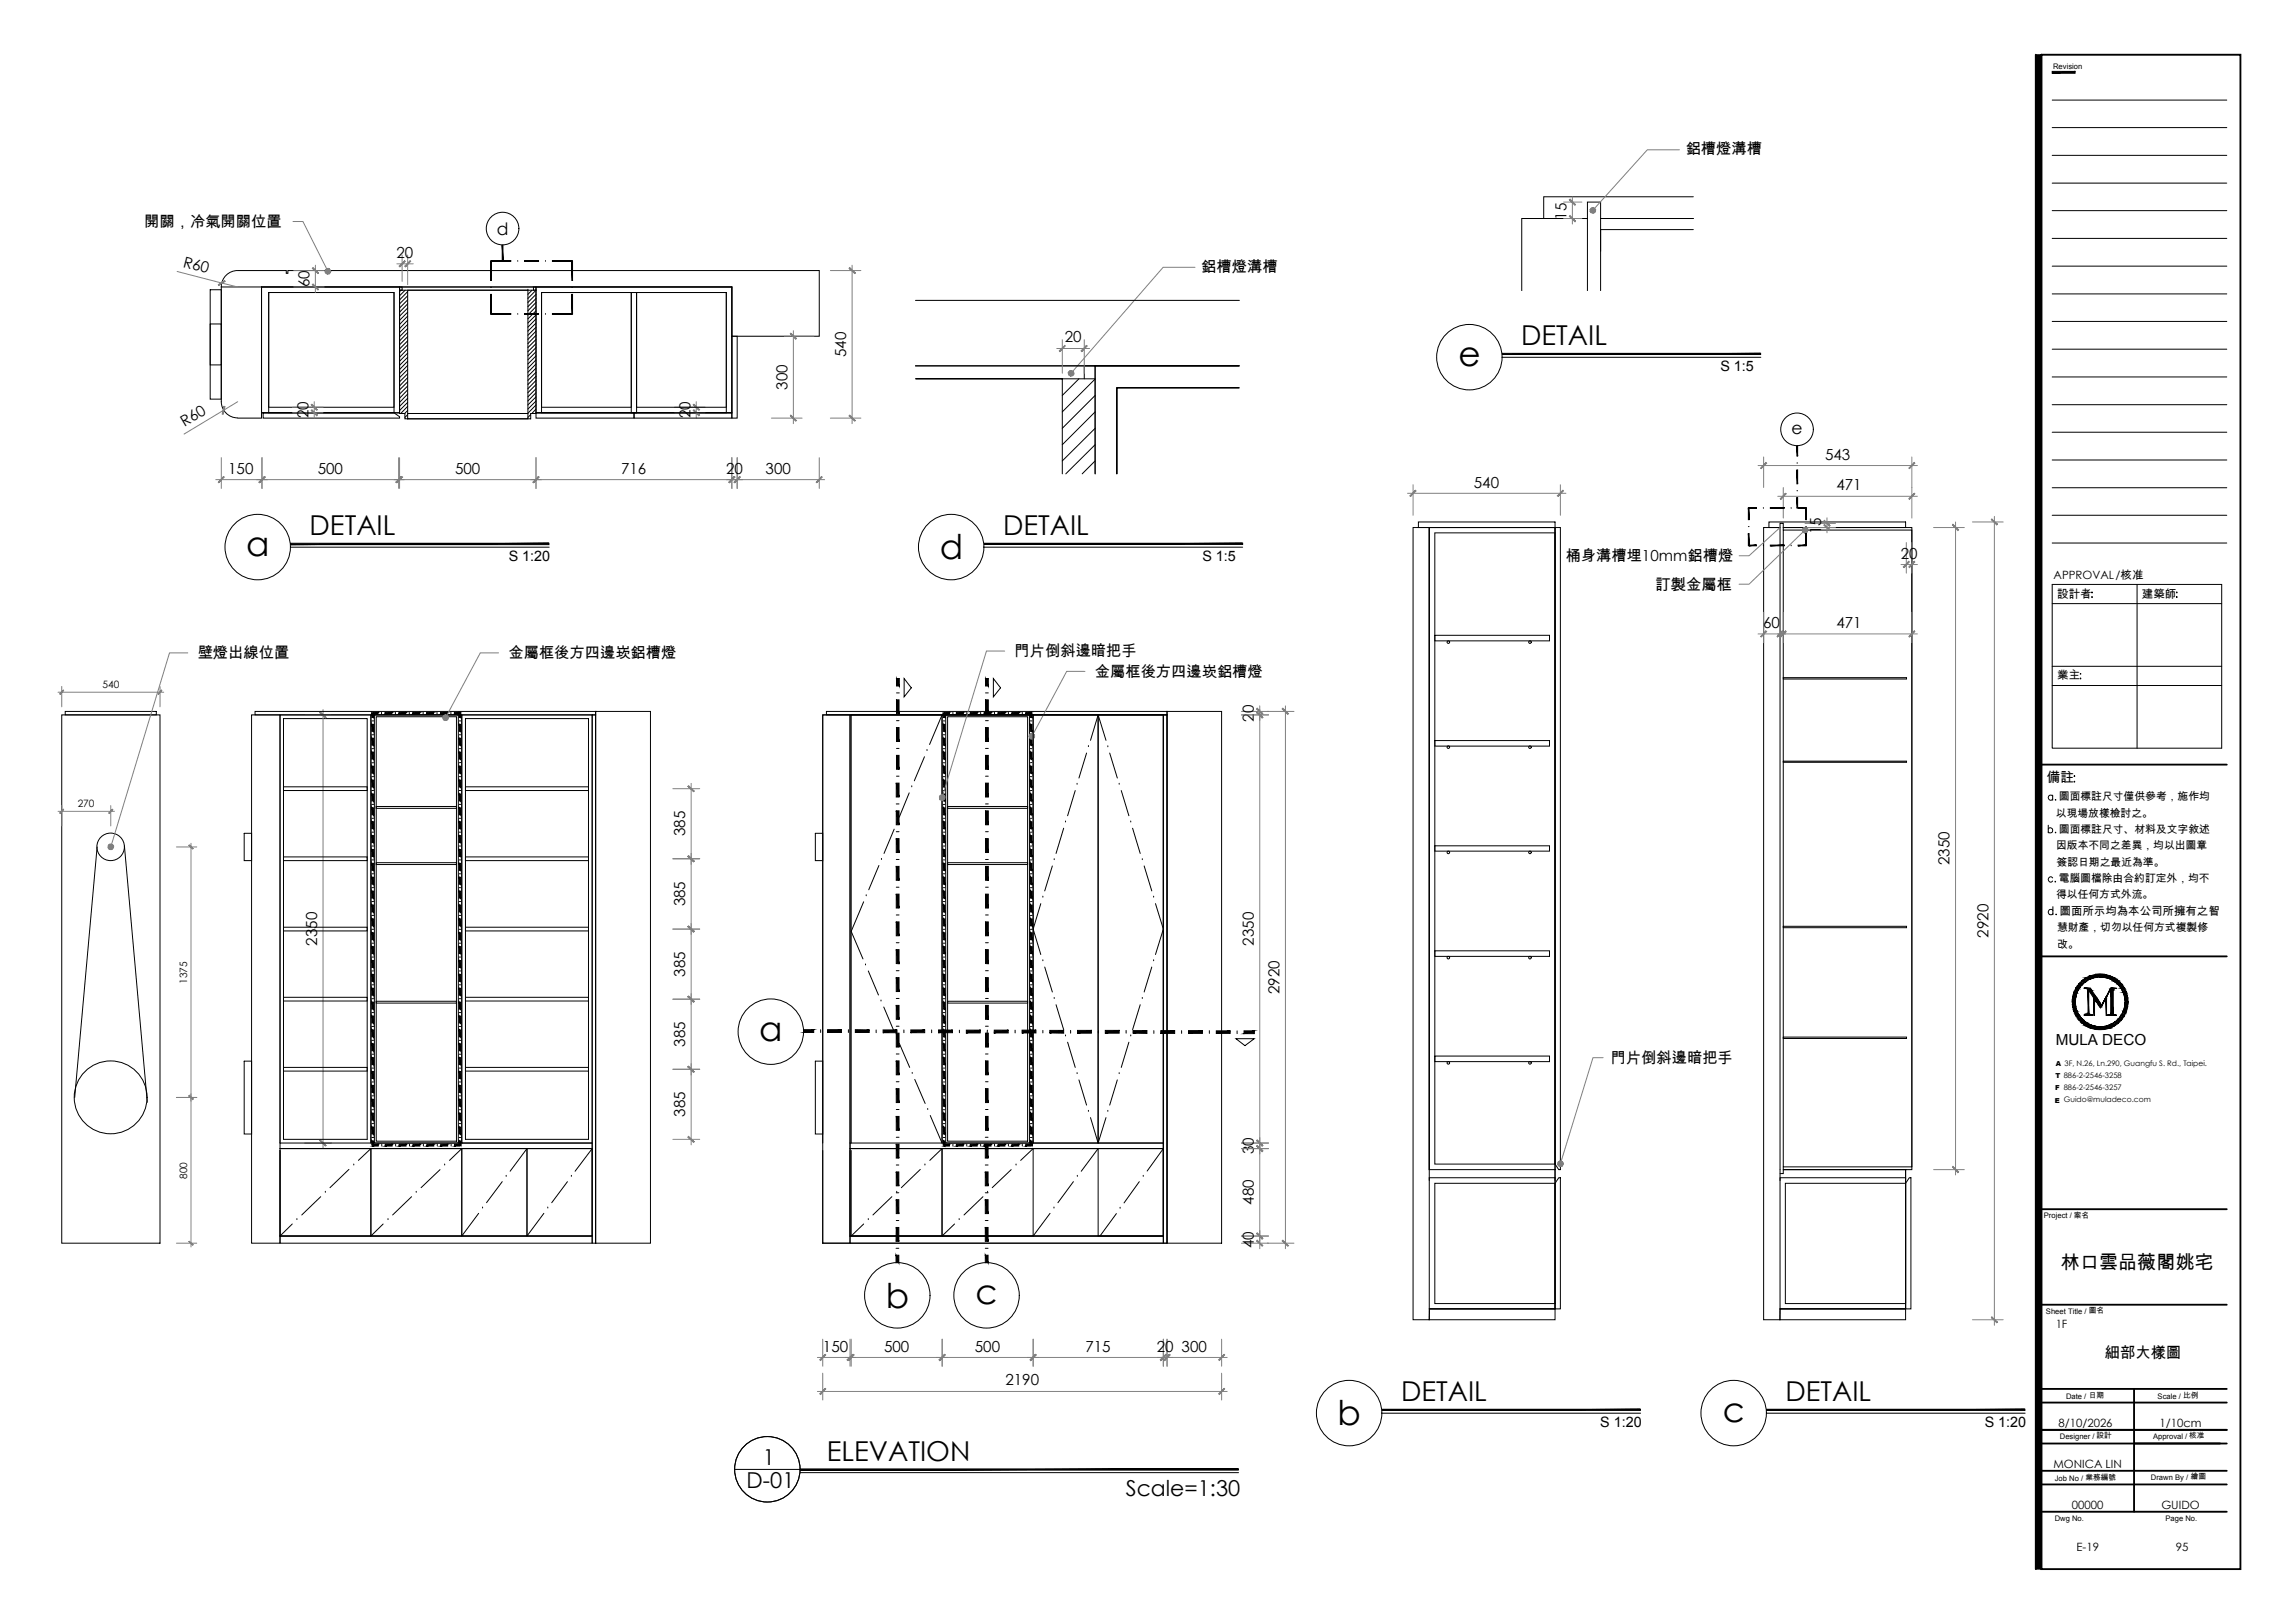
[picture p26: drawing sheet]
<svg xmlns="http://www.w3.org/2000/svg" width="420mm" height="297mm" viewBox="0 0 420 297" stroke-linecap="round" stroke-linejoin="round" font-family="sans-serif">
<defs><g id="words">
<g font-size="6.3">
<text x="267" y="67">e</text>
<text x="45" y="101.8">a</text>
<text x="172" y="102.4">d</text>
<text x="139" y="190.5">a</text>
<text x="162.2" y="239.3">b</text>
<text x="178.6" y="238.7">c</text>
<text x="244.9" y="260.9">b</text>
<text x="315.4" y="260.3">c</text>
</g>
<g font-size="5">
<text x="278.5" y="63.2">DETAIL</text>
<text x="56.7" y="97.9">DETAIL</text>
<text x="183.6" y="97.9">DETAIL</text>
<text x="256.5" y="256.4">DETAIL</text>
<text x="326.9" y="256.4">DETAIL</text>
<text x="151.4" y="267.4">ELEVATION</text>
</g>
<g font-size="4">
<text x="139.7" y="268.1">1</text>
<text x="136.7" y="272.4">D-01</text>
<text x="206.1" y="273.8">Scale=1:30</text>
</g>
<text font-size="3.5" x="377.3" y="232.3">林口雲品薇閣姚宅</text>
<g font-size="3.1">
<text x="90.9" y="43">d</text>
<text x="328" y="79.4">e</text>
</g>
<g font-size="2.8">
<text x="308.6" y="28.3">鋁槽燈溝槽</text>
<text x="26.4" y="41.6">開關，冷氣開關位置</text>
<text x="286.8" y="40.2" transform="rotate(-90 286.8 40.2)">15</text>
<text x="72.6" y="47.2">20</text>
<text x="33.4" y="48.8" transform="rotate(14 33.4 48.8)">R60</text>
<text x="56.7" y="52.6" transform="rotate(-90 56.7 52.6)">60</text>
<text x="219.9" y="49.7">鋁槽燈溝槽</text>
<text x="154.9" y="65.3" transform="rotate(-90 154.9 65.3)">540</text>
<text x="194.9" y="62.7">20</text>
<text x="144.1" y="71.4" transform="rotate(-90 144.1 71.4)">300</text>
<text x="56.5" y="76.6" transform="rotate(-90 56.5 76.6)">20</text>
<text x="126.4" y="76.6" transform="rotate(-90 126.4 76.6)">20</text>
<text x="33.8" y="78.1" transform="rotate(-31 33.8 78.1)">R60</text>
<text x="41.8" y="86.7">150</text>
<text x="58.2" y="86.7">500</text>
<text x="83.3" y="86.7">500</text>
<text x="113.7" y="86.7">716</text>
<text x="132.9" y="86.7">20</text>
<text x="140.2" y="86.7">300</text>
<text x="269.8" y="89.2">540</text>
<text x="334.1" y="84.1">543</text>
<text x="336.2" y="89.7">471</text>
<text x="333.4" y="97.8" transform="rotate(-90 333.4 97.8)">15</text>
<text x="286.6" y="102.7">桶身溝槽埋10mm鋁槽燈</text>
<text x="303.1" y="107.9">訂製金屬框</text>
<text x="348" y="102.2">20</text>
<text x="322.8" y="115">60</text>
<text x="336.2" y="115">471</text>
<text x="36.2" y="120.5">壁燈出線位置</text>
<text x="93.1" y="120.5">金屬框後方四邊崁鋁槽燈</text>
<text x="185.8" y="120.1">門片倒斜邊暗把手</text>
<text x="200.4" y="123.9">金屬框後方四邊崁鋁槽燈</text>
<text x="229.5" y="132.1" transform="rotate(-90 229.5 132.1)">20</text>
<text x="125.4" y="153.1" transform="rotate(-90 125.4 153.1)">385</text>
<text x="356.9" y="158.4" transform="rotate(-90 356.9 158.4)">2350</text>
<text x="125.4" y="165.9" transform="rotate(-90 125.4 165.9)">385</text>
<text x="58" y="173.1" transform="rotate(-90 58 173.1)">2350</text>
<text x="229.5" y="173.1" transform="rotate(-90 229.5 173.1)">2350</text>
<text x="364" y="171.6" transform="rotate(-90 364 171.6)">2920</text>
<text x="125.4" y="178.8" transform="rotate(-90 125.4 178.8)">385</text>
<text x="234.2" y="181.9" transform="rotate(-90 234.2 181.9)">2920</text>
<text x="125.4" y="191.6" transform="rotate(-90 125.4 191.6)">385</text>
<text x="376.3" y="191.3">MULA DECO</text>
<text x="294.9" y="194.5">門片倒斜邊暗把手</text>
<text x="125.4" y="204.4" transform="rotate(-90 125.4 204.4)">385</text>
<text x="229.5" y="211.2" transform="rotate(-90 229.5 211.2)">30</text>
<text x="229.5" y="220.5" transform="rotate(-90 229.5 220.5)">480</text>
<text x="229.5" y="228.4" transform="rotate(-90 229.5 228.4)">40</text>
<text x="150.7" y="247.4">150</text>
<text x="161.8" y="247.4">500</text>
<text x="178.5" y="247.4">500</text>
<text x="198.7" y="247.4">715</text>
<text x="211.8" y="247.4">20</text>
<text x="216.3" y="247.4">300</text>
<text x="385.4" y="248.5">細部大樣圖</text>
<text x="184.1" y="253.6">2190</text>
</g>
<g font-size="2.6">
<text x="315" y="67.8">S 1:5</text>
<text x="93.1" y="102.6">S 1:20</text>
<text x="220.1" y="102.6">S 1:5</text>
<text x="292.9" y="261.1">S 1:20</text>
<text x="363.3" y="261.1">S 1:20</text>
</g>
<text font-size="2.5" x="374.7" y="143.2">備註</text>
<g font-size="2.1">
<text x="376" y="106">APPROVAL/核准</text>
<text x="376.6" y="109.4">設計者</text>
<text x="392.1" y="109.4">建築師</text>
<text x="376.6" y="124.3">業主</text>
<text x="377.1" y="167.4">圖面所示均為本公司所擁有之智</text>
<text x="376.3" y="243.1">1F</text>
<text x="376.9" y="261.2">8/10/2026</text>
<text x="395.4" y="261.2">1/10cm</text>
<text x="375.9" y="268.7">MONICA LIN</text>
<text x="379.3" y="276.2">00000</text>
<text x="395.7" y="276.2">GUIDO</text>
<text x="380.2" y="283.8">E-19</text>
<text x="398.3" y="283.8">95</text>
</g>
<g font-size="2">
<text x="376.4" y="149.5">以現場放樣檢討之。</text>
<text x="376.9" y="146.5">圖面標註尺寸僅供參考，施作均</text>
<text x="376.4" y="155.4">因版本不同之差異，均以出圖章</text>
<text x="376.9" y="152.4">圖面標註尺寸、材料及文字敘述</text>
<text x="376.5" y="158.4">簽認日期之最近為準。</text>
<text x="376.9" y="161.4">電腦圖檔除由合約訂定外，均不</text>
<text x="376.4" y="164.4">得以任何方式外流。</text>
<text x="376.6" y="170.4">慧財產，切勿以任何方式複製修</text>
<text x="376.6" y="173.4">改。</text>
</g>
<g font-size="1.9">
<text x="18.8" y="126">540</text>
<text x="14.2" y="147.8">270</text>
<text x="34.2" y="180.1" transform="rotate(-90 34.2 180.1)">1375</text>
<text x="34.2" y="215.8" transform="rotate(-90 34.2 215.8)">800</text>
</g>
<g font-size="1.4">
<text x="375.9" y="12.6">Revision</text>
<text x="374.2" y="222.9">Project / 案名</text>
<text x="374.6" y="240.4">Sheet Title / 圖名</text>
<text x="378.2" y="256.1">Date / 日期</text>
<text x="395" y="256.1">Scale / 比例</text>
<text x="377.1" y="263.4">Designer / 設計</text>
<text x="394.2" y="263.4">Approval / 核准</text>
<text x="376.2" y="271">Job No / 業務編號</text>
<text x="393.8" y="270.8">Drawn By / 繪圖</text>
<text x="376.2" y="278.3">Dwg No.</text>
<text x="396.5" y="278.3">Page No.</text>
</g>
<g font-size="1.3">
<text x="376.3" y="197.3">T 886-2-2546-3258</text>
<text x="376.3" y="195.1">A 3F, N.26, Ln.290, Guangfu S. Rd., Taipei.</text>
<text x="376.2" y="201.8">E Guido@muladeco.com</text>
<text x="376.3" y="199.5">F 886-2-2546-3257</text>
</g>
</g></defs>
<!-- layer: I-ELEV5 -->
<g fill="none" stroke="#000" stroke-width=".18">
<path d="M310 36h-27.4v4h8v-3h2.4v3h17M40.5 52.5v21a2.98 2.98 0 0 0 3 3M43.5 49.5a2.98 2.98 0 0 0-3 2.9M43.5 49.5h8.9v.5h.3v-.5h97.3v12h-16v-9l-93.5-.1M47.9 52.5v24h-4.4M47.9 52.5h25.3v23.1h-25.3zM49.2 53.5h22.9v22.1h-22.9zM49.2 53.5h22.9v21h-22.9zM73.2 52.5h.4v.6h-.4zM97.7 52.5h.4v.6h-.4zM98.1 52.5h35.9v23.1h-35.9zM99.1 53.5h33.9v22.1h-33.9z"/>
<path d="M99.1 53.5h16.5v21h-16.5zM115.6 53.5h.9v22.1h-.9zM116.5 53.5h16.5v21h-16.5zM167.6 55h59.3M278.6 53.2v-13.2h12v13.2M48.2 75.6h23.9l1.1 .7v.2h-25zM73.2 75.6h-25.3v-23.1h86.1v23.1h-35.9M98.1 75.6h18v.9h-18zM116.1 75.6h17.9v.9h-17.9zM134 61.5h1v15h-1zM198.5 69.3v-2.3h2v2.3M204.5 71h22.4h-22.4v15.7z"/>
<path d="M226.9 67h-59.3h59.3h-26.4v19.7M259.7 95.5h25v1h-25zM262.7 97.5h22v115.5h-22zM284.7 96.5h1v117.6h-.3l-.7-1.1zM323.9 95.5h25v1h-22.4v-.7h-.6v.7h-2zM262.7 116.3h21v1h-21zM11.3 130.8h18v96.7h-18zM11.9 130.2h16.7v.6h-16.7zM46.7 130.2h62.4v.6h-62.4zM51.9 131.5h15.3v77h-15.3zM68.5 130.8h15.4v78.4h-15.4zM68.9 131.2h14.7v77.7h-14.7z"/>
<path d="M84.5 130.8h23.9v78.4h-23.9zM85.2 131.5h22.5v77h-22.5zM108.4 130.8h.7v96.7h-.7zM109.1 130.2h10v97.3h-10zM150.6 130.8h63.1v96.7h-63.1zM151.3 130.2h62.4v.6h-62.4zM155.6 130.8h57.4v95.4h-57.4zM173.1 130.8h15.4v78.4h-15.4zM173.5 131.2h14.6v77.7h-14.6zM189.1 130.8h11.9v78.4h-11.9zM201 130.8h12v78.4h-12zM213 130.8h.7v96.7h-.7z"/>
<path d="M213.7 130.2h9.9v97.3h-9.9zM262.7 135.5h21v1.1h-21zM51.9 156.8h15.3v.7h-15.3zM51.9 144h15.3v.7h-15.3zM68.9 147.6h14.7v.3h-14.7zM68.9 157.9h14.7v.3h-14.7zM85.2 156.8h22.5v.7h-22.5zM85.2 144h22.5v.7h-22.5zM173.5 147.6h14.6v.3h-14.6zM173.5 157.9h14.6v.3h-14.6zM262.7 154.8h21v1h-21zM51.9 169.7h15.3v.7h-15.3z"/>
<path d="M85.2 169.7h22.5v.7h-22.5zM262.7 174h21v1h-21zM51.9 195.4h15.3v.6h-15.3zM51.9 182.5h15.3v.7h-15.3zM68.9 183.2h14.7v.4h-14.7zM85.2 195.4h22.5v.6h-22.5zM85.2 182.5h22.5v.7h-22.5zM173.5 183.2h14.6v.4h-14.6zM262.7 193.3h21v1h-21zM51.3 210.2h57.1v16h-57.1zM51.3 209.2h57.1v1h-57.1zM84.5 209.2v-78.4h-16.6v78.4v-78.4h-16.6v78.4v-78.4h-5.2v96.7h5.2v-16.9v15.6h16.6v-16v16h16.6v-16v16h12v-16v16h11.9v-16"/>
<path d="M150.6 209.2v-78.4h5v78.4M150.6 210.6v16.9h5v-16.9M155.6 210.2h57.4v16h-57.4zM155.6 209.2h57.4v1h-57.4zM155.8 209.2v-78.4h16.7v78.4v-78.4h16.6v78.4M189.1 210.2v16h-16.6v-16v16h-16.7v-15.6M201 210.2v16h12v-16M261.7 214.1v-117.6h-3v145h3v-1.9h23v-25.5M261.7 214.1v-117.6h23v117.6M261.7 215.5h23v24.1h-23zM261.7 214.1v2M262.7 216.6h22v22h-22z"/>
<path d="M284.7 214.1v-117.6h-23v117.6h23v2M285.4 215.5h.3v24.1h-1v-23zM325.9 216.1v-119.6h-3v145h3v-1.9h23v-25.5v2M325.9 215.5h23v24.1h-23zM326.9 216.6h22v22h-22zM349 214.1h-22.5v.7h-.6M349.5 215.5h.3v24.1h-.9v-23zM51.3 226.2h57.1v1.3h-57.1zM155.6 226.2h57.4v1.3h-57.4zM261.7 239.6h23v1.9h-23zM325.9 239.6h23v1.9h-23.1z"/>
</g>
<!-- layer: I-ELEV-DIM -->
<g fill="none" stroke="#808080" stroke-width=".18">
<path d="M286.3 37h3.3M286.3 40h3.3M287.9 36v5M32.4 49.7l11.1 2.8M53.8 52.5h5.6M53.8 49.5h5.6M57.7 48.5v5M72.6 48.3h3M73.6 46.7v4.8M74.6 46.7v5.4M152 49.5h5.6M156 48.5v29"/>
<path d="M43.5 73.5l-9.8 5.9M53.6 74.5h5.5M53.6 75.6h5.5M57.5 73.5v3M123.5 74.5h5.6M123.5 75.6h5.6M127.5 73.5v3M141.2 76.5h5.7M143.6 61.5h5.4M145.2 60.5v17M152 76.5h5.6M193.5 63.8h6"/>
<path d="M194.5 62.2v6.1M198.5 62.2v6.1M39.5 87.8h111.5M40.5 83.8v5.6M48 83.8v5.6M73 83.8v5.6M73.2 83.8v5.6M98.1 83.8v5.6M133 87.8h3M134 83.8v5.6M135 83.8v5.6M150 83.8v5.6"/>
<path d="M257.7 90.3h29M258.7 88.7v5.6M285.7 88.7v5.6M321.9 85.2h29.1M322.9 83.6v5.6M325.5 90.8h25.5M326.5 89.2v5.6M330.5 95.8h5.5M330.5 96.5h5.5M334.5 94.8v2.7M349 99.3v5.6M350 83.6v11.2"/>
<path d="M350 99.3v5.6M354 96.5h5.6M358 95.5v119.5M361.1 95.5h5.6M365.1 94.5v148.1M321.9 116h5M322.9 112v5.6M325.5 116h25.5M325.9 112v5.6M326.5 112v5.6M348 103.3h3M350 112v5.6"/>
<path d="M10.6 126.7h19.4M11.3 125.6v3.8M29.3 125.6v3.8M55.8 130.8h4.9M59.1 129.9v80.3M227.3 130.2h9.6M227.3 130.8h4.9M230.6 129.2v2.7M230.6 129.9v97.3M235.3 129.2v99.3M10.6 148.5h10.4M11.3 147.4v3.8"/>
<path d="M20.3 147.4v3.8M32.3 155h3.7M35 154.3v73.9M123.2 157.2h4.9M123.2 144.3h4.9M126.5 143.4v66.1M123.2 170h4.9M123.2 182.9h4.9M123.2 195.7h4.9M32.3 200.9h3.7M55.8 209.2h4.9M123.2 208.5h4.9"/>
<path d="M227.3 209.2h4.9M227.3 210.2h4.9M230.6 208.2v3M354 214.1h5.6M32.3 227.5h3.7M227.3 227.5h9.6M227.3 226.2h4.9M230.6 225.2v3.3M149.6 248.4h7M149.6 254.7h75.1M150.6 245.1v4.9M150.6 251.3v4.9"/>
<path d="M154.8 248.4h69.9M155.6 245.1v4.9M155.8 245.1v4.9M172.5 245.1v4.9M189.1 245.1v4.9M212 248.4h2.6M213 245.1v4.9M213.7 245.1v4.9M223.6 245.1v4.9M223.6 251.3v4.9M361.1 241.5h5.6"/>
</g>
<!-- layer: 0 -->
<g fill="#808080" stroke="#808080" stroke-width=".18">
<path d="M11.6 126.3l-.6 .8zM10.9 127l.7-.7-.6 .8z"/>
<path d="M28.9 127l.1 .1 .6-.8zM29.6 126.3l-.6 .8z"/>
<path d="M234.9 227l-.2 .1 1.2 .9zM234.7 227.1l1.2 .9-.1 .1z"/>
<path d="M234.7 129.7l1.1 1.1 .1-.2zM234.7 129.7l.2-.1 1 1z"/>
<path d="M230.2 129.6l-.1 .1 1.1 .9zM230.1 129.7l1.1 .9-.1 .2z"/>
<path d="M230.1 130.4l1 1 .1-.1zM230.2 130.3l1 1-1.1-.9z"/>
<path d="M230.1 130.4l1 1 .1-.1zM230.2 130.3l1 1-1.1-.9z"/>
<path d="M230.2 208.6l-.1 .1 1.1 1zM230.1 208.7l1.1 1h-.1z"/>
<path d="M230.2 208.6l-.1 .1 1.1 1zM230.1 208.7l1.1 1h-.1z"/>
<path d="M230.1 209.7l1 1.1 .1-.2zM230.1 209.7h.1l1 .9z"/>
<path d="M230.1 209.7l1 1.1 .1-.2zM230.1 209.7h.1l1 .9z"/>
<path d="M230.2 225.7h-.1l1.1 .9zM230.1 225.7l1.1 .9-.1 .2z"/>
<path d="M230.2 225.7h-.1l1.1 .9zM230.1 225.7l1.1 .9-.1 .2z"/>
<path d="M230.1 227.1l1 1 .1-.1zM230.2 227l1 1-1.1-.9z"/>
<path d="M151.1 254.1l-.9 1.1 1-1zM150.1 255.1l1-1-.9 1.1z"/>
<path d="M223.1 255.1l.1 .1 .9-1.1zM224.1 254.1l.1 .1-1 1z"/>
<path d="M223.1 248.9l.1 .1 .9-1.1zM224.1 247.9l.1 .1-1 1z"/>
<path d="M214.1 247.9l-.9 1.1 1-1zM214.1 247.9l-.9 1.1-.1-.1z"/>
<path d="M212.4 248.9l.1 .1 .9-1.1zM213.4 247.9l.1 .1-1 1z"/>
<path d="M189.6 247.9l-.9 1.1 1-1zM189.6 247.9l-.9 1.1-.1-.1z"/>
<path d="M172 248.9v.1l1-1.1zM173 247.9l.1 .1-1.1 1z"/>
<path d="M156.3 247.9l-.9 1.1 1-1zM155.3 248.9l1-1-.9 1.1z"/>
<path d="M156.1 247.9l-.9 1.1 1-1zM155.1 248.9l1-1-.9 1.1z"/>
<path d="M150.1 248.9l.1 .1 .9-1.1zM151.1 247.9l.1 .1-1 1z"/>
<path d="M58.5 208.7l1.2 1-1-1.1zM58.5 208.7l1.2 1h-.1z"/>
<path d="M58.5 130.4l1.1 1 .1-.1zM58.5 130.4l.2-.1 1 1z"/>
<path d="M125.9 182.4l1.1 1 .1-.1zM125.9 182.4l.2-.1 1 1z"/>
<path d="M125.9 195.2l1.2 1-1-1.1zM125.9 195.2l1.2 1h-.1z"/>
<path d="M125.9 182.4l1.2 .9-1-1zM125.9 182.4l1.2 .9-.1 .1z"/>
<path d="M125.9 169.6l1.1 1 .1-.1zM125.9 169.6l.2-.1 1 1z"/>
<path d="M125.9 169.6l1.2 .9-1-1zM125.9 169.6l1.2 .9-.1 .1z"/>
<path d="M125.9 156.7l1.1 1 .1-.1zM125.9 156.7l.2-.1 1 1z"/>
<path d="M126.1 156.6l-.2 .1 1.2 .9zM125.9 156.7l1.2 .9-.1 .1z"/>
<path d="M125.9 143.9l1.1 1 .1-.1zM126.1 143.8l1 1-1.2-.9z"/>
<path d="M125.9 195.2l1.1 1h.1zM125.9 195.2l.2-.1 1 1.1z"/>
<path d="M126.1 208l-.2 .1 1.2 .9zM125.9 208.1l1.2 .9-.1 .1z"/>
<path d="M188.5 135l.4-.3-.2 .5zM188.4 134.8l.1 .2 .4-.3zM188.5 134.5l.4 .2-.5 .1z"/>
<path d="M188.6 134.3l.3 .4-.4-.2zM188.6 134.3l.3 .4v-.4zM188.9 134.3h.2l-.2 .4z"/>
<path d="M189.1 134.3l.3 .2-.5 .2zM188.9 134.7h.5v-.2zM188.9 134.7h.5v.3z"/>
<path d="M188.9 134.7l.5 .3-.2 .2zM188.9 134.7v.5h.3zM188.9 134.7v.5h-.2z"/>
<path d="M34.6 154.7l.7 .7v-.1zM34.7 154.6l.6 .7-.7-.6z"/>
<path d="M34.7 200.5l-.1 .1 .7 .6zM34.6 200.6l.7 .6z"/>
<path d="M34.6 200.6l.7 .6zM34.6 200.6l.1-.1 .6 .7z"/>
<path d="M34.6 227.2l.7 .6zM34.6 227.2l.7 .6v.1z"/>
<path d="M19.9 148.8l.1 .1 .6-.8zM20.6 148.1l.1 .1-.7 .7z"/>
<path d="M11.6 148.1l-.6 .8zM10.9 148.8l.7-.7-.6 .8z"/>
<path d="M19.9 155.3l.4-.3-.1 .5zM19.8 155.1l.1 .2 .4-.3zM19.8 154.8l.5 .2-.5 .1z"/>
<path d="M19.9 154.6l.4 .4-.5-.2zM19.9 154.6l.4 .4-.1-.5zM20.2 154.5h.2l-.1 .5z"/>
<path d="M20.4 154.5l.3 .2-.4 .3zM20.3 155l.5-.1-.1-.2zM20.3 155l.5-.1-.1 .2z"/>
<path d="M20.3 155l.4 .1-.1 .2zM20.3 155l.1 .5 .2-.2zM20.3 155l.1 .5h-.2z"/>
<path d="M81.2 131.6l.4-.3-.3 .5zM81.1 131.3l.1 .3 .4-.3zM81.2 131.1l.4 .2h-.5z"/>
<path d="M81.3 130.9l.3 .4-.4-.2zM81.3 130.9l.3 .4v-.5zM81.6 130.8l.2 .1-.2 .4z"/>
<path d="M81.8 130.9l.2 .2-.4 .2zM81.6 131.3h.5l-.1-.2zM81.6 131.3h.5l-.1 .3z"/>
<path d="M81.6 131.3l.4 .3-.2 .2zM81.6 131.3v.6l.2-.1zM81.6 131.3v.6l-.3-.1z"/>
<path d="M172.9 247.9l-.9 1.1 1-1zM171.9 248.9l1-1-.9 1.1z"/>
<path d="M188.6 248.9l.1 .1 .9-1.1zM189.6 247.9l.1 .1-1 1z"/>
<path d="M172.1 146.3l.4-.3-.2 .5zM172 146.1l.1 .2 .4-.3zM172 145.8l.5 .2-.5 .1z"/>
<path d="M172.1 145.6l.4 .4-.5-.2zM172.1 145.6l.4 .4-.2-.5zM172.3 145.5h.3l-.1 .5z"/>
<path d="M172.6 145.5l.2 .1-.3 .4zM172.8 145.6l-.3 .4 .5-.1zM172.5 146l.5-.1-.1 .2z"/>
<path d="M172.5 146l.4 .1-.1 .2zM172.5 146l.1 .5 .2-.2zM172.5 146l.1 .5h-.3z"/>
<path d="M212.4 248.9l.1 .1 .9-1.1zM213.4 247.9l.1 .1-1 1z"/>
<path d="M214.1 247.9l-.9 1.1 1-1zM214.1 247.9l-.9 1.1-.1-.1z"/>
<path d="M57 74.1l1.1 .9-1-1zM57 74.1l1.1 .9-.1 .1z"/>
<path d="M57 75.1l1 1 .1-.1zM57 75.1l.1-.1 1 1z"/>
<path d="M126.9 74.1l1.2 .9-1.1-1zM126.9 74.1l1.2 .9-.2 .1z"/>
<path d="M126.9 75.1l1 1 .2-.1zM126.9 75.1l.1-.1 1.1 1z"/>
<path d="M47.4 88.3h.1l.9-1.1zM48.4 87.2l.2 .1-1.1 1z"/>
<path d="M40.9 87.2l-.9 1.1 1.1-1zM40.9 87.2l-.9 1.1z"/>
<path d="M41 74.4l-.3 1.4h.1zM41 74.4h.2l-.4 1.4z"/>
<path d="M40 52.1v.1l1.1-.8zM40 52.2l1.1-.8 .1 .1z"/>
<path d="M57.2 52.1l1 1 .1-.1zM57.2 52.1l.1-.1 1 1z"/>
<path d="M57.3 49l-.1 .1 1.1 .9zM57.2 49.1l1.1 .9-.1 .1z"/>
<path d="M73.1 48.7l.1 .1 .9-1.1zM74.1 47.7l.1 .1-1 1z"/>
<path d="M75.1 47.7l-.9 1.1 1-1zM74.1 48.7l1-1-.9 1.1z"/>
<path d="M73.6 87.2l-.9 1.1 1-1zM73.6 87.2l-.9 1.1h-.1z"/>
<path d="M97.6 88.3h.1l.9-1.1zM98.6 87.2l.1 .1-1 1z"/>
<path d="M48.4 87.2l-.9 1.1 1.1-1zM48.4 87.2l-.9 1.1h-.1z"/>
<path d="M72.4 88.3h.2l.8-1.1zM73.4 87.2l.1 .1-.9 1z"/>
<path d="M98.6 87.2l-.9 1.1 1-1zM98.6 87.2l-.9 1.1h-.1z"/>
<path d="M134.4 87.2l-1 1.1h.1zM134.4 87.2l.1 .1-1 1z"/>
<path d="M150.4 87.2l-1 1.1h.1zM150.4 87.2l.1 .1-1 1z"/>
<path d="M135.4 87.2l-.9 1.1 1-1zM135.4 87.2l-.9 1.1h-.1z"/>
<path d="M60 49.6l.2 .5-.2 .1zM60 49.6l-.3 .5 .3 .1zM59.6 49.9l.4-.3-.3 .5z"/>
<path d="M59.5 49.6h.5l-.4 .3zM59.6 49.3l-.1 .3h.5zM59.6 49.3l.2-.1 .2 .4z"/>
<path d="M59.8 49.2l.3-.1-.1 .5zM60.1 49.1l-.1 .5 .3-.4zM60.3 49.2l.2 .2-.5 .2z"/>
<path d="M60 49.6l.5-.2v.3zM60 49.6l.5 .3v-.2zM60 49.6l.5 .3-.3 .2z"/>
<path d="M144.7 61.1l1 1 .1-.1zM144.8 61l1 1-1.1-.9z"/>
<path d="M144.8 76l-.1 .1 1.1 .9zM144.7 76.1l1.1 .9-.1 .1z"/>
<path d="M155.4 49.1l1.1 1 .1-.1zM155.4 49.1l.2-.1 1 1z"/>
<path d="M155.4 76.1l1.2 .9-1-1zM155.4 76.1l1.2 .9-.1 .1z"/>
<path d="M134.4 87.2l-1 1.1h.1zM134.4 87.2l.1 .1-1 1z"/>
<path d="M135.4 87.2l-.9 1.1 1-1zM135.4 87.2l-.9 1.1h-.1z"/>
<path d="M285.1 90.7l.1 .1 .9-1.1zM286.1 89.7l.1 .2-1 .9z"/>
<path d="M259.1 89.7l-.9 1.1 1-.9zM259.1 89.7l-.9 1.1-.1-.1z"/>
<path d="M350.5 84.7l-1 1v.1zM350.5 84.7l.1 .1-1.1 1z"/>
<path d="M323.3 84.7l-.9 1.1 1-1zM323.3 84.7l-.9 1.1-.1-.1z"/>
<path d="M349.5 116.5v.1l1-1.1zM350.5 115.5l.1 .1-1.1 1z"/>
<path d="M326.9 115.5l-.9 1.1 1-1zM326.9 115.5l-.9 1.1-.1-.1z"/>
<path d="M326.3 115.5l-.9 1.1 1-1zM326.3 115.5l-.9 1.1-.1-.1z"/>
<path d="M323.3 115.5l-1 1 .1 .1zM323.3 115.5l.1 .1-1 1z"/>
<path d="M334 95.2l-.1 .1 1.1 .9zM333.9 95.3l1.1 .9-.1 .1z"/>
<path d="M333.9 96.1l1 1 .1-.1zM334 96l1 1-1.1-.9z"/>
<path d="M357.5 96.1l.9 1 .2-.1zM357.5 96l1.1 1-1.1-.9z"/>
<path d="M357.5 213.5v.1l1.1 .9zM357.5 213.6l1.1 .9-.2 .1z"/>
<path d="M349.5 91.3v.1l1-1.1zM350.5 90.3l.1 .1-1.1 1z"/>
<path d="M326.9 90.3l-.9 1.1 1-1zM326.9 90.3l-.9 1.1-.1-.1z"/>
<path d="M350.5 102.7l-1 1.2 1.1-1zM350.5 102.7l-1 1.2v-.2z"/>
<path d="M348.4 103.7l.2 .2 .9-1.2zM349.5 102.7v.2l-.9 1z"/>
<path d="M364.6 95.1l.9 1 .2-.1zM364.6 95.1l.1-.1 1 1z"/>
<path d="M364.7 241l-.1 .1 1.1 .9zM364.6 241.1l1.1 .9-.2 .1z"/>
<path d="M330.5 97l.3-.3 .2 .2zM330.5 97l.4 .2 .1-.3zM330.5 97l.4 .2-.1 .2z"/>
<path d="M330.5 97l.3 .4-.2 .1zM330.5 97l-.2 .5h.3zM330.5 97l-.2 .5-.2-.1z"/>
<path d="M330 97.1l.5-.1-.4 .4zM330 96.9v.2l.5-.1zM330.1 96.7l.4 .3-.5-.1z"/>
<path d="M330.1 96.7l.2-.2 .2 .5zM330.3 96.5l.2 .5 .1-.5zM330.6 96.5l.2 .2-.3 .3z"/>
<path d="M285.7 213l-.2 .5-.2-.2zM285.2 213.1l.1 .2 .4-.3zM285.2 212.8l.5 .2-.5 .1z"/>
<path d="M285.3 212.6l.4 .4-.5-.2zM285.3 212.6l.4 .4-.1-.5zM285.6 212.5h.2l-.1 .5z"/>
<path d="M285.8 212.5l.2 .2-.3 .3zM285.7 213l.5-.1-.2-.2zM285.7 213l.5-.1v.2z"/>
<path d="M285.7 213l.5 .1-.2 .3zM285.7 213l.1 .5 .2-.1zM285.7 213l.1 .5h-.3z"/>
<path d="M195.6 68.5l.5-.2-.4 .4zM195.6 68.2v.3l.5-.2zM195.7 68l.4 .3-.5-.1z"/>
<path d="M195.7 68l.2-.2 .2 .5zM195.9 67.8l.2 .5 .1-.5zM196.2 67.8l.2 .1-.3 .4z"/>
<path d="M196.4 67.9l.2 .2-.5 .2zM196.1 68.3l.5 .1v-.3zM196.1 68.3l.5 .1-.1 .3z"/>
<path d="M196.1 68.3l.4 .4-.2 .1zM196.1 68.3l-.1 .5h.3zM196.1 68.3l-.1 .5-.3-.1z"/>
<path d="M198.9 63.2l-.9 1.1 1.1-1zM197.9 64.2l1-1-.9 1.1z"/>
<path d="M193.9 64.2l.1 .1 .9-1.1zM194.9 63.2l.1 .1-1 1z"/>
<path d="M291.1 38.7l.5-.2-.3 .4zM291.1 38.4v.3l.5-.2zM291.3 38.2l.3 .3-.5-.1z"/>
<path d="M291.3 38.2l.2-.2 .1 .5zM291.5 38l.1 .5 .1-.5zM291.7 38l.2 .1-.3 .4z"/>
<path d="M291.9 38.1l.2 .2-.5 .2zM291.6 38.5l.5 .1v-.3zM291.6 38.5l.5 .1-.1 .2z"/>
<path d="M291.6 38.5l.4 .3-.2 .2zM291.6 38.5l-.1 .5h.3zM291.6 38.5l-.1 .5-.2-.1z"/>
<path d="M287.4 36.4l-.1 .2 1.1 .9zM287.3 36.6l1.1 .9-.1 .1z"/>
<path d="M287.3 39.6l1 1 .1-.1zM287.3 39.6l.1-.2 1 1.1z"/>
</g>
<!-- layer: I-ELEV252 -->
<g fill="none" stroke="#000" stroke-width=".18">
<path d="M38.5 59.3h2v7.5h-2zM38.5 53h2v20.1h-2zM73.4 53.1l-.2 .3M74.2 53.1l-1 1M74.6 53.4l-1.4 1.5M74.6 54.1l-1.4 1.5M74.6 54.9l-1.4 1.5M74.6 55.6l-1.4 1.5M74.6 56.4l-1.4 1.5M74.6 57.1l-1.4 1.5M74.6 57.9l-1.4 1.5M74.6 58.6l-1.4 1.5"/>
<path d="M74.6 59.4l-1.4 1.5M96.6 53.1h.1M97.4 53.1l-.8 .8M98.1 53.1l-1.5 1.5M98.1 53.9l-1.5 1.5M98.1 54.6l-1.5 1.5M98.1 55.4l-1.5 1.5M98.1 56.1l-1.5 1.5M98.1 56.9l-1.5 1.5M98.1 57.6l-1.5 1.5M98.1 58.4l-1.5 1.5M98.1 59.1l-1.5 1.5"/>
<path d="M98.1 59.9l-1.5 1.5M74.6 76.7h.1M74.6 60.1l-1.4 1.5M74.6 60.9l-1.4 1.5M74.6 61.6l-1.4 1.5M74.6 62.4l-1.4 1.5M74.6 63.1l-1.4 1.5M74.6 63.9l-1.4 1.5M74.6 64.6l-1.4 1.5M74.6 65.4l-1.4 1.5M74.6 66.1l-1.4 1.5M74.6 66.9l-1.4 1.5"/>
<path d="M74.6 67.6l-1.4 1.5M74.6 68.4l-1.4 1.5M74.6 69.1l-1.4 1.5M74.6 69.9l-1.4 1.5M74.6 70.6l-1.4 1.5M74.6 71.4l-1.4 1.5M74.6 72.1l-1.4 1.5M74.6 72.9l-1.4 1.5M74.6 73.6l-1.4 1.5M74.6 74.4l-1.2 1.3M74.6 75.1l-.5 .6M74.6 75.9l-.5 .5"/>
<path d="M97.1 76.7h.1M97.2 75.9l-.6 .5M98.1 60.6l-1.5 1.5M98.1 61.4l-1.5 1.5M98.1 62.1l-1.5 1.5M98.1 62.9l-1.5 1.5M98.1 63.6l-1.5 1.5M98.1 64.4l-1.5 1.5M98.1 65.1l-1.5 1.5M98.1 65.9l-1.5 1.5M98.1 66.6l-1.5 1.5M98.1 67.4l-1.5 1.5"/>
<path d="M98.1 68.1l-1.5 1.5M98.1 68.9l-1.5 1.5M98.1 69.6l-1.5 1.5M98.1 70.4l-1.5 1.5M98.1 71.1l-1.5 1.5M98.1 71.9l-1.5 1.5M98.1 72.6l-1.5 1.5M98.1 73.4l-1.5 1.5M98.1 74.1l-1.5 1.5M98.1 74.9l-.7 .8M98.1 75.6v.1M194.5 69.3v.1"/>
<path d="M197.5 69.3l-3 3.1M200.5 69.4l-6 6M200.5 72.4l-6 6M200.5 75.4l-6 6M200.5 78.4l-6 6M200.5 81.4l-5.4 5.3M200.5 84.4l-2.4 2.3M68.1 139.6h.3M68.1 137h.3M68.1 134.5h.3M68.1 131.9h.3M69.9 130.4v.3"/>
<path d="M72.4 130.4v.3M74.9 130.4v.3M77.5 130.4v.3M80 130.4v.3M82.6 130.4v.3M84 137h.4M84 134.5h.4M84 131.9h.4M84.2 130.4v.3M84.4 139.6h-.4M169.2 138.5l-1.8 4.4M169.7 137.4h.1"/>
<path d="M172.5 130.8l-2.3 5.5M172.7 139.6h.3M172.7 137h.3M172.7 134.5h.3M172.7 131.9h.3M174.5 130.4v.3M177 130.4v.3M179.5 130.4v.3M182.1 130.4v.3M184.6 130.4v.3M187.2 130.4v.3M188.6 137h.3"/>
<path d="M188.6 134.5h.3M188.6 131.9h.3M188.8 130.4v.3M188.9 139.6h-.3M198.9 137.8l-1.4 4.6M199.3 136.6h.1M199.6 135.5l1.4-4.7 1.5 4.7M202.8 136.7h.1M203.2 137.8l1.4 4.6M17.8 155l-4.1 45.9M22.8 154.8l4.2 46.9M44.7 152.5h1.4v5h-1.4z"/>
<path d="M68.1 159.9h.3M68.1 157.4h.3M68.1 154.8h.3M68.1 152.3h.3M68.1 149.8h.3M68.1 147.2h.3M68.1 144.7h.3M68.1 142.1h.3M84 159.9h.4M84 157.4h.4M84 154.8h.4M84 152.3h.4"/>
<path d="M84 149.8h.4M84 147.2h.4M84 144.7h.4M84 142.1h.4M149.3 152.5h1.3v5h-1.3zM160.9 158.4l-1.9 4.4M161.4 157.3h.1M163.7 151.8l-1.9 4.4M164.2 150.7h.1M166.5 145.1l-1.9 4.4M166.9 144h.1M172.7 159.9h.3"/>
<path d="M172.7 157.4h.3M172.7 154.8h.3M172.7 152.3h.3M172.7 149.8h.3M172.7 147.2h.3M172.7 144.7h.3M172.7 142.1h.3M188.6 142.1h.3M188.6 159.9h.3M188.6 157.4h.3M188.6 154.8h.3M188.6 152.3h.3"/>
<path d="M188.6 149.8h.3M188.6 147.2h.3M188.6 144.7h.3M192.7 158.5l-1.4 4.6M193 157.3h.1M194.7 151.6l-1.4 4.6M195.1 150.4h.1M196.9 144.7l-1.4 4.6M197.2 143.5h.1M204.9 143.5h.1M205.3 144.7l1.4 4.6M207 150.4h.1"/>
<path d="M207.3 151.6l1.4 4.6M209.1 157.3h.1M209.5 158.5l1.4 4.6M68.1 177.7h.3M68.1 175.2h.3M68.1 172.6h.3M68.1 170.1h.3M68.1 167.5h.3M68.1 165h.3M68.1 162.5h.3M84 177.7h.4M84 175.2h.4"/>
<path d="M84 172.6h.4M84 170.1h.4M84 167.5h.4M84 165h.4M84 162.5h.4M158.1 165l-2.3 5.5 2.2 5M158.5 176.6h.1M158.6 163.9h.1M159 177.7l1.8 4.4M172.7 177.7h.3M172.7 175.2h.3M172.7 172.6h.3"/>
<path d="M172.7 170.1h.3M172.7 167.5h.3M172.7 165h.3M172.7 162.5h.3M188.6 177.7h.4M188.6 175.2h.4M188.6 172.6h.4M188.6 170.1h.4M188.6 167.5h.4M188.6 165h.4M188.6 162.5h.4M190.5 165.4l-1.4 4.6 1.4 4.7"/>
<path d="M190.9 164.2h.1M190.9 175.8h.1M191.3 177l1.4 4.6M210.9 177l-1.4 4.6M211.2 164.2h.1M211.2 175.8h.1M211.5 165.4l1.5 4.6-1.5 4.7M44.7 194.2h1.4v13.3h-1.4zM68.1 198h.3M68.1 195.5h.3M68.1 192.9h.3M68.1 190.4h.3"/>
<path d="M68.1 187.9h.3M68.1 185.3h.3M68.1 182.8h.3M68.1 180.2h.3M84 198h.4M84 195.5h.4M84 192.9h.4M84 190.4h.4M84 187.9h.4M84 185.3h.4M84 182.8h.4M84 180.2h.4"/>
<path d="M149.3 194.2h1.3v13.3h-1.3zM161.3 183.2h.1M161.8 184.3l1.9 4.4M164.2 189.9h.1M164.6 191l1.9 4.4M167 196.5h.1M167.5 197.6l1.9 4.4M172.7 198h.3M172.7 195.5h.3M172.7 192.9h.3M172.7 190.4h.3M172.7 187.9h.3"/>
<path d="M172.7 185.3h.3M172.7 182.8h.3M172.7 180.2h.3M188.6 198h.4M188.6 195.5h.4M188.6 192.9h.4M188.6 190.4h.4M188.6 187.9h.4M188.6 185.3h.4M188.6 182.8h.4M188.6 180.2h.4M193 182.7h.1"/>
<path d="M193.3 183.9l1.4 4.6M195.1 189.6h.1M195.5 190.7l1.4 4.7M197.2 196.5h.1M197.5 197.6l1.4 4.7M204.6 197.6l-1.4 4.7M204.9 196.5h.1M206.7 190.7l-1.4 4.7M207 189.6h.1M208.7 183.9l-1.4 4.6M209.1 182.7h.1M58.7 219l-3.5 3.4"/>
<path d="M59.6 218.2h.1M63.9 214l-3.5 3.4M64.8 213.2h.1M67.9 210.2l-2.3 2.2M68.1 208.2h.3M68.1 205.6h.3M68.1 203.1h.3M68.1 200.6h.3M68.2 209.4v.3M69.9 209.4v.3M72.4 209.4v.3M75 209.4v.3"/>
<path d="M75.4 219l-3.5 3.4M76.2 218.2h.1M77.5 209.4v.3M80.1 209.4v.3M80.6 214.1l-3.5 3.3M81.4 213.2h.1M82.6 209.4v.3M84 208.2h.4M84 205.6h.4M84 203.1h.4M84 200.6h.4M84.5 210.2l-2.2 2.2"/>
<path d="M91.9 216.3l-2.8 3.8M92.7 215.3h.1M96.5 210.2l-3.1 4.2M103.9 216.3l-2.9 3.8M104.6 215.3h.1M108.4 210.2l-3.1 4.2M163.3 219l-3.5 3.4M164.2 218.2h.1M168.5 214l-3.5 3.4M169.3 213.2h.1M169.8 203.1h.1M170.3 204.2l2.2 5"/>
<path d="M172.5 210.2l-2.3 2.2M172.7 208.2h.3M172.7 205.6h.3M172.7 203.1h.3M172.7 200.6h.3M172.8 209.4v.3M174.5 209.4v.3M177 209.4v.3M179.5 209.4v.3M180 219l-3.5 3.4M180.8 218.2h.1M182.1 209.4v.3"/>
<path d="M184.6 209.4v.3M185.1 214.1l-3.4 3.3M186 213.2h.1M187.2 209.4v.3M188.6 208.2h.4M188.6 205.6h.4M188.6 203.1h.4M188.6 200.6h.4M189.1 210.2l-2.2 2.2M196.5 216.3l-2.8 3.8M197.2 215.3h.1M199.3 203.4h.1"/>
<path d="M199.6 204.5l1.4 4.7 1.5-4.7M201 210.2l-3 4.2M202.8 203.4h.1M208.6 216.3l-2.8 3.9M209.3 215.3h.1M213 210.2l-3 4.1M53.5 224l-2.2 2.2M54.4 223.2h.1M70.1 224l-2.2 2.2M71 223.2h.1M87.6 222.1l-3.1 4.1M88.3 221.1h.1"/>
<path d="M99.6 222.1l-3.1 4.1M100.3 221.1h.1M158.1 224l-2.3 2.2M159 223.2h.1M174.8 224l-2.3 2.2M175.6 223.2h.1M192.2 222.1l-3.1 4.1M193 221.1h.1M204.4 222.1l-3 4.1M205.1 221.1h.1"/>
<circle cx="20.3" cy="155" r="2.52"/>
<circle cx="20.3" cy="200.8" r="6.7"/>
</g>
<g fill="#000" stroke="#000" stroke-width=".18">
<path d="M68.1 137.7v1.2h.3zM68.1 137.7h.3v1.2z"/>
<path d="M68.1 135.1v1.3h.3zM68.1 135.1h.3v1.3z"/>
<path d="M68.1 132.6v1.2h.3zM68.1 132.6h.3v1.2z"/>
<path d="M68.1 130.5v.8h.3zM68.1 130.5h.3v.8z"/>
<path d="M68.2 130.4v.3l1-.3zM68.2 130.7l1-.3v.3z"/>
<path d="M70.5 130.4v.3l1.3-.3zM70.5 130.7l1.3-.3v.3z"/>
<path d="M73 130.4v.3l1.3-.3zM73 130.7l1.3-.3v.3z"/>
<path d="M75.6 130.4v.3l1.2-.3zM75.6 130.7l1.2-.3v.3z"/>
<path d="M78.1 130.4v.3l1.3-.3zM78.1 130.7l1.3-.3v.3z"/>
<path d="M80.6 130.4v.3l1.3-.3zM80.6 130.7l1.3-.3v.3z"/>
<path d="M83.2 130.4v.3l1-.3zM83.2 130.7l1-.3v.3z"/>
<path d="M84 130.5l.4 .8v-.8zM84 130.5l.4 .8h-.4z"/>
<path d="M84 132.6l.4 1.2v-1.2zM84 132.6l.4 1.2h-.4z"/>
<path d="M84 135.1l.4 1.3v-1.3zM84 135.1l.4 1.3h-.4z"/>
<path d="M84 137.7l.4 1.2v-1.2zM84 137.7l.4 1.2h-.4z"/>
<path d="M172.7 137.7v1.2h.3zM172.7 137.7h.3v1.2z"/>
<path d="M172.7 135.1v1.3h.3zM172.7 135.1h.3v1.3z"/>
<path d="M172.7 132.6v1.2h.3zM172.7 132.6h.3v1.2z"/>
<path d="M172.7 130.5v.8h.3zM172.7 130.5h.3v.8z"/>
<path d="M172.8 130.4v.3l1-.3zM172.8 130.7l1-.3v.3z"/>
<path d="M175.1 130.4v.3l1.3-.3zM175.1 130.7l1.3-.3v.3z"/>
<path d="M177.6 130.4v.3l1.3-.3zM177.6 130.7l1.3-.3v.3z"/>
<path d="M180.2 130.4v.3l1.2-.3zM180.2 130.7l1.2-.3v.3z"/>
<path d="M182.7 130.4v.3l1.3-.3zM182.7 130.7l1.3-.3v.3z"/>
<path d="M185.3 130.4v.3l1.2-.3zM185.3 130.7l1.2-.3v.3z"/>
<path d="M187.8 130.4v.3l1-.3zM187.8 130.7l1-.3v.3z"/>
<path d="M188.6 130.5l.3 .8v-.8zM188.6 130.5l.3 .8h-.3z"/>
<path d="M188.6 132.6l.3 1.2v-1.2zM188.6 132.6l.3 1.2h-.3z"/>
<path d="M188.6 135.1l.3 1.3v-1.3zM188.6 135.1l.3 1.3h-.3z"/>
<path d="M188.6 137.7l.3 1.2v-1.2zM188.6 137.7l.3 1.2h-.3z"/>
<path d="M68.1 158v1.3h.3zM68.1 158h.3v1.3z"/>
<path d="M68.1 155.5v1.2h.3zM68.1 155.5h.3v1.2z"/>
<path d="M68.1 152.9v1.3h.3zM68.1 152.9h.3v1.3z"/>
<path d="M68.1 150.4v1.3h.3zM68.1 150.4h.3v1.3z"/>
<path d="M68.1 147.9v1.2h.3zM68.1 147.9h.3v1.2z"/>
<path d="M68.1 145.3v1.3h.3zM68.1 145.3h.3v1.3z"/>
<path d="M68.1 142.8v1.2h.3zM68.1 142.8h.3v1.2z"/>
<path d="M68.1 140.2v1.3h.3zM68.1 140.2h.3v1.3z"/>
<path d="M84 140.2l.4 1.3v-1.3zM84 140.2l.4 1.3h-.4z"/>
<path d="M84 142.8l.4 1.2v-1.2zM84 142.8l.4 1.2h-.4z"/>
<path d="M84 145.3l.4 1.3v-1.3zM84 145.3l.4 1.3h-.4z"/>
<path d="M84 147.9l.4 1.2v-1.2zM84 147.9l.4 1.2h-.4z"/>
<path d="M84 150.4l.4 1.3v-1.3zM84 150.4l.4 1.3h-.4z"/>
<path d="M84 152.9l.4 1.3v-1.3zM84 152.9l.4 1.3h-.4z"/>
<path d="M84 155.5l.4 1.2v-1.2zM84 155.5l.4 1.2h-.4z"/>
<path d="M84 158l.4 1.3v-1.3zM84 158l.4 1.3h-.4z"/>
<path d="M172.7 158v1.3h.3zM172.7 158h.3v1.3z"/>
<path d="M172.7 155.5v1.2h.3zM172.7 155.5h.3v1.2z"/>
<path d="M172.7 152.9v1.3h.3zM172.7 152.9h.3v1.3z"/>
<path d="M172.7 150.4v1.3h.3zM172.7 150.4h.3v1.3z"/>
<path d="M172.7 147.9v1.2h.3zM172.7 147.9h.3v1.2z"/>
<path d="M172.7 145.3v1.3h.3zM172.7 145.3h.3v1.3z"/>
<path d="M172.7 142.8v1.2h.3zM172.7 142.8h.3v1.2z"/>
<path d="M172.7 140.2v1.3h.3zM172.7 140.2h.3v1.3z"/>
<path d="M188.6 140.2l.3 1.3v-1.3zM188.6 140.2l.3 1.3h-.3z"/>
<path d="M188.6 142.8l.3 1.2v-1.2zM188.6 142.8l.3 1.2h-.3z"/>
<path d="M188.6 145.3l.3 1.3v-1.3zM188.6 145.3l.3 1.3h-.3z"/>
<path d="M188.6 147.9l.3 1.2v-1.2zM188.6 147.9l.3 1.2h-.3z"/>
<path d="M188.6 150.4l.3 1.3v-1.3zM188.6 150.4l.3 1.3h-.3z"/>
<path d="M188.6 152.9l.3 1.3v-1.3zM188.6 152.9l.3 1.3h-.3z"/>
<path d="M188.6 155.5l.3 1.2v-1.2zM188.6 155.5l.3 1.2h-.3z"/>
<path d="M188.6 158l.3 1.3v-1.3zM188.6 158l.3 1.3h-.3z"/>
<path d="M68.1 178.3v1.3h.3zM68.1 178.3h.3v1.3z"/>
<path d="M68.1 175.8v1.3h.3zM68.1 175.8h.3v1.3z"/>
<path d="M68.1 173.3v1.2h.3zM68.1 173.3h.3v1.2z"/>
<path d="M68.1 170.7v1.3h.3zM68.1 170.7h.3v1.3z"/>
<path d="M68.1 168.2v1.2h.3zM68.1 168.2h.3v1.2z"/>
<path d="M68.1 165.6v1.3h.3zM68.1 165.6h.3v1.3z"/>
<path d="M68.1 163.1v1.3h.3zM68.1 163.1h.3v1.3z"/>
<path d="M68.1 160.6v1.2h.3zM68.1 160.6h.3v1.2z"/>
<path d="M84 160.6l.4 1.2v-1.2zM84 160.6l.4 1.2h-.4z"/>
<path d="M84 163.1l.4 1.3v-1.3zM84 163.1l.4 1.3h-.4z"/>
<path d="M84 165.6l.4 1.3v-1.3zM84 165.6l.4 1.3h-.4z"/>
<path d="M84 168.2l.4 1.2v-1.2zM84 168.2l.4 1.2h-.4z"/>
<path d="M84 170.7l.4 1.3v-1.3zM84 170.7l.4 1.3h-.4z"/>
<path d="M84 173.3l.4 1.2v-1.2zM84 173.3l.4 1.2h-.4z"/>
<path d="M84 175.8l.4 1.3v-1.3zM84 175.8l.4 1.3h-.4z"/>
<path d="M84 178.3l.4 1.3v-1.3zM84 178.3l.4 1.3h-.4z"/>
<path d="M172.7 178.3v1.3h.3zM172.7 178.3h.3v1.3z"/>
<path d="M172.7 175.8v1.3h.3zM172.7 175.8h.3v1.3z"/>
<path d="M172.7 173.3v1.2h.3zM172.7 173.3h.3v1.2z"/>
<path d="M172.7 170.7v1.3h.3zM172.7 170.7h.3v1.3z"/>
<path d="M172.7 168.2v1.2h.3zM172.7 168.2h.3v1.2z"/>
<path d="M172.7 165.6v1.3h.3zM172.7 165.6h.3v1.3z"/>
<path d="M172.7 163.1v1.3h.3zM172.7 163.1h.3v1.3z"/>
<path d="M172.7 160.6v1.2h.3zM172.7 160.6h.3v1.2z"/>
<path d="M188.6 160.6l.3 1.2v-1.2zM188.6 160.6l.3 1.2h-.3z"/>
<path d="M188.6 163.1l.4 1.3v-1.3zM188.6 163.1l.4 1.3h-.4z"/>
<path d="M188.6 165.6l.4 1.3v-1.3zM188.6 165.6l.4 1.3h-.4z"/>
<path d="M188.6 168.2l.4 1.2v-1.2zM188.6 168.2l.4 1.2h-.4z"/>
<path d="M188.6 170.7l.4 1.3v-1.3zM188.6 170.7l.4 1.3h-.4z"/>
<path d="M188.6 173.3l.4 1.2v-1.2zM188.6 173.3l.4 1.2h-.4z"/>
<path d="M188.6 175.8l.4 1.3v-1.3zM188.6 175.8l.4 1.3h-.4z"/>
<path d="M188.6 178.3l.4 1.3v-1.3zM188.6 178.3l.4 1.3h-.4z"/>
<path d="M68.1 198.7v1.2h.3zM68.1 198.7h.3v1.2z"/>
<path d="M68.1 196.1v1.3h.3zM68.1 196.1h.3v1.3z"/>
<path d="M68.1 193.6v1.2h.3zM68.1 193.6h.3v1.2z"/>
<path d="M68.1 191v1.3h.3zM68.1 191h.3v1.3z"/>
<path d="M68.1 188.5v1.3h.3zM68.1 188.5h.3v1.3z"/>
<path d="M68.1 186v1.2h.3zM68.1 186h.3v1.2z"/>
<path d="M68.1 183.4v1.3h.3zM68.1 183.4h.3v1.3z"/>
<path d="M68.1 180.9v1.2h.3zM68.1 180.9h.3v1.2z"/>
<path d="M84 180.9l.4 1.2v-1.2zM84 180.9l.4 1.2h-.4z"/>
<path d="M84 183.4l.4 1.3v-1.3zM84 183.4l.4 1.3h-.4z"/>
<path d="M84 186l.4 1.2v-1.2zM84 186l.4 1.2h-.4z"/>
<path d="M84 188.5l.4 1.3v-1.3zM84 188.5l.4 1.3h-.4z"/>
<path d="M84 191l.4 1.3v-1.3zM84 191l.4 1.3h-.4z"/>
<path d="M84 193.6l.4 1.2v-1.2zM84 193.6l.4 1.2h-.4z"/>
<path d="M84 196.1l.4 1.3v-1.3zM84 196.1l.4 1.3h-.4z"/>
<path d="M84 198.7l.4 1.2v-1.2zM84 198.7l.4 1.2h-.4z"/>
<path d="M172.7 198.7v1.2h.3zM172.7 198.7h.3v1.2z"/>
<path d="M172.7 196.1v1.3h.3zM172.7 196.1h.3v1.3z"/>
<path d="M172.7 193.6v1.2h.3zM172.7 193.6h.3v1.2z"/>
<path d="M172.7 191v1.3h.3zM172.7 191h.3v1.3z"/>
<path d="M172.7 188.5v1.3h.3zM172.7 188.5h.3v1.3z"/>
<path d="M172.7 186v1.2h.3zM172.7 186h.3v1.2z"/>
<path d="M172.7 183.4v1.3h.3zM172.7 183.4h.3v1.3z"/>
<path d="M172.7 180.9v1.2h.3zM172.7 180.9h.3v1.2z"/>
<path d="M188.6 180.9l.4 1.2v-1.2zM188.6 180.9l.4 1.2h-.4z"/>
<path d="M188.6 183.4l.4 1.3v-1.3zM188.6 183.4l.4 1.3h-.4z"/>
<path d="M188.6 186l.4 1.2v-1.2zM188.6 186l.4 1.2h-.4z"/>
<path d="M188.6 188.5l.4 1.3v-1.3zM188.6 188.5l.4 1.3h-.4z"/>
<path d="M188.6 191l.4 1.3v-1.3zM188.6 191l.4 1.3h-.4z"/>
<path d="M188.6 193.6l.4 1.2v-1.2zM188.6 193.6l.4 1.2h-.4z"/>
<path d="M188.6 196.1l.4 1.3v-1.3zM188.6 196.1l.4 1.3h-.4z"/>
<path d="M188.6 198.7l.4 1.2v-1.2zM188.6 198.7l.4 1.2h-.4z"/>
<path d="M68.1 208.8v.8h.3zM68.1 208.8h.3v.8z"/>
<path d="M68.1 206.3v1.2h.3zM68.1 206.3h.3v1.2z"/>
<path d="M68.1 203.7v1.3h.3zM68.1 203.7h.3v1.3z"/>
<path d="M68.1 201.2v1.3h.3zM68.1 201.2h.3v1.3z"/>
<path d="M68.2 209.7h1.1v-.3zM68.2 209.4h1.1l-1.1 .3z"/>
<path d="M70.5 209.7h1.3v-.3zM70.5 209.4h1.3l-1.3 .3z"/>
<path d="M73.1 209.7h1.2v-.3zM73.1 209.4h1.2l-1.2 .3z"/>
<path d="M75.6 209.7h1.3v-.3zM75.6 209.4h1.3l-1.3 .3z"/>
<path d="M78.1 209.7h1.3v-.3zM78.1 209.4h1.3l-1.3 .3z"/>
<path d="M80.7 209.7h1.3v-.3zM80.7 209.4h1.3l-1.3 .3z"/>
<path d="M83.2 209.7h1v-.3zM83.2 209.4h1l-1 .3z"/>
<path d="M84 201.2l.4 1.3v-1.3zM84 201.2l.4 1.3h-.4z"/>
<path d="M84 203.7l.4 1.3v-1.3zM84 203.7l.4 1.3h-.4z"/>
<path d="M84 206.3l.4 1.2v-1.2zM84 206.3l.4 1.2h-.4z"/>
<path d="M84 208.8l.4 .8v-.8zM84 208.8l.4 .8h-.4z"/>
<path d="M172.7 208.8v.8h.3zM172.7 208.8h.3v.8z"/>
<path d="M172.7 206.3v1.2h.3zM172.7 206.3h.3v1.2z"/>
<path d="M172.7 203.7v1.3h.3zM172.7 203.7h.3v1.3z"/>
<path d="M172.7 201.2v1.3h.3zM172.7 201.2h.3v1.3z"/>
<path d="M172.8 209.7h1v-.3zM172.8 209.4h1l-1 .3z"/>
<path d="M175.1 209.7h1.3v-.3zM175.1 209.4h1.3l-1.3 .3z"/>
<path d="M177.6 209.7h1.3v-.3zM177.6 209.4h1.3l-1.3 .3z"/>
<path d="M180.2 209.7h1.2v-.3zM180.2 209.4h1.2l-1.2 .3z"/>
<path d="M182.7 209.7h1.3v-.3zM182.7 209.4h1.3l-1.3 .3z"/>
<path d="M185.3 209.7h1.2v-.3zM185.3 209.4h1.2l-1.2 .3z"/>
<path d="M187.8 209.7h1v-.3zM187.8 209.4h1l-1 .3z"/>
<path d="M188.6 201.2l.4 1.3v-1.3zM188.6 201.2l.4 1.3h-.4z"/>
<path d="M188.6 203.7l.4 1.3v-1.3zM188.6 203.7l.4 1.3h-.4z"/>
<path d="M188.6 206.3l.4 1.2v-1.2zM188.6 206.3l.4 1.2h-.4z"/>
<path d="M188.6 208.8l.4 .8v-.8zM188.6 208.8l.4 .8h-.4z"/>
</g>
<!-- layer: I-ELEV-SYMB -->
<g fill="#000" stroke="#000" stroke-width=".18">
<path d="M89.9 57.4v.1l3.6-.1zM89.9 57.5l3.6-.1v.1z"/>
<path d="M89.8 47.8l.2 3.5v-3.5zM89.8 47.8l.2 3.5h-.2z"/>
<path d="M89.8 53.9l.2 3.6v-3.6zM89.8 53.9l.2 3.6h-.2z"/>
<path d="M91.9 44.9l.2 2.9v-2.9zM91.9 44.9l.2 2.9h-.2z"/>
<path d="M89.9 47.8h3.6v-.1zM89.9 47.7h3.6l-3.6 .1z"/>
<path d="M96.1 57.4v.1l2.5-.1zM96.1 57.5l2.5-.1v.1z"/>
<path d="M96.1 47.8h2.5v-.1zM96.1 47.7h2.5l-2.5 .1z"/>
<path d="M101.1 57.4v.1l3.6-.1zM101.1 57.5l3.6-.1v.1z"/>
<path d="M104.7 53.9v3.6h.1zM104.7 53.9h.1v3.6z"/>
<path d="M104.7 47.8v3.5h.1zM104.7 47.8h.1v3.5z"/>
<path d="M101.1 47.8h3.6v-.1zM101.1 47.7h3.6l-3.6 .1z"/>
<path d="M320.2 99.8v.1l1.4-.1zM320.2 99.9l1.4-.1v.1z"/>
<path d="M320.1 92.9l.1 2.2v-2.2zM320.1 92.9l.1 2.2h-.1z"/>
<path d="M320.1 97.6l.1 2.2v-2.2zM320.1 97.6l.1 2.2h-.1z"/>
<path d="M320.2 93h1.4v-.1zM320.2 92.9h1.4l-1.4 .1z"/>
<path d="M324.1 99.8v.1l2.5-.1zM324.1 99.9l2.5-.1v.1z"/>
<path d="M324.1 93h2.5v-.1zM324.1 92.9h2.5l-2.5 .1z"/>
<path d="M329 81.6l.1 1.9v-1.9zM329 81.6l.1 1.9h-.1z"/>
<path d="M329 86l.1 2.5v-2.5zM329 86l.1 2.5h-.1z"/>
<path d="M329 91.1l.1 1.8v-1.8zM329 91.1l.1 1.8h-.1z"/>
<path d="M329.2 99.8v.1l1.4-.1zM329.2 99.9l1.4-.1v.1z"/>
<path d="M330.6 97.6v2.2h.1zM330.6 97.6h.1v2.2z"/>
<path d="M330.6 92.9v2.2h.1zM330.6 92.9h.1v2.2z"/>
<path d="M329.2 93h1.4v-.1zM329.2 92.9h1.4l-1.4 .1z"/>
<path d="M164.1 133.2v2.5h.5zM164.1 133.2h.5v2.5z"/>
<path d="M164.1 128.1v2.5h.5zM164.1 128.1h.5v2.5z"/>
<path d="M164.1 124.2v1.3h.5zM164.1 124.2h.5v1.3z"/>
<path d="M180.4 133.2v2.5h.5zM180.4 133.2h.5v2.5z"/>
<path d="M180.4 128.1v2.5h.5zM180.4 128.1h.5v2.5z"/>
<path d="M180.4 124.2v1.3h.5zM180.4 124.2h.5v1.3z"/>
<path d="M164.1 153.5v2.5h.5zM164.1 153.5h.5v2.5z"/>
<path d="M164.1 148.4v2.5h.5zM164.1 148.4h.5v2.5z"/>
<path d="M164.1 143.3v2.6h.5zM164.1 143.3h.5v2.6z"/>
<path d="M164.1 138.2v2.6h.5zM164.1 138.2h.5v2.6z"/>
<path d="M180.4 153.5v2.5h.5zM180.4 153.5h.5v2.5z"/>
<path d="M180.4 148.4v2.5h.5zM180.4 148.4h.5v2.5z"/>
<path d="M180.4 143.3v2.6h.5zM180.4 143.3h.5v2.6z"/>
<path d="M180.4 138.2v2.6h.5zM180.4 138.2h.5v2.6z"/>
<path d="M164.1 173.8v2.5l.5 .1zM164.1 173.8h.5v2.6z"/>
<path d="M164.1 168.7v2.6h.5zM164.1 168.7h.5v2.6z"/>
<path d="M164.1 163.6v2.6h.5zM164.1 163.6h.5v2.6z"/>
<path d="M164.1 158.6v2.5h.5zM164.1 158.6h.5v2.5z"/>
<path d="M180.4 173.8v2.5l.5 .1zM180.4 173.8h.5v2.6z"/>
<path d="M180.4 168.7v2.6h.5zM180.4 168.7h.5v2.6z"/>
<path d="M180.4 163.6v2.6h.5zM180.4 163.6h.5v2.6z"/>
<path d="M180.4 158.6v2.5h.5zM180.4 158.6h.5v2.5z"/>
<path d="M147.1 188.5v.5l1.9-.5zM147.1 189l1.9-.5v.5z"/>
<path d="M151.5 188.5v.5l2.6-.5zM151.5 189l2.6-.5v.5z"/>
<path d="M156.6 188.5v.5l2.5-.5zM156.6 189l2.5-.5v.5z"/>
<path d="M161.7 188.5v.5l2.5-.5zM161.7 189l2.5-.5v.5z"/>
<path d="M164.1 194.2v2.5h.5zM164.1 194.2h.5v2.5z"/>
<path d="M164.1 189.1v2.5h.5zM164.1 189.1h.5v2.5z"/>
<path d="M164.1 184v2.5h.5zM164.1 184h.5v2.5z"/>
<path d="M164.1 178.9v2.6h.5zM164.1 178.9h.5v2.6z"/>
<path d="M166.8 188.5v.5l2.5-.5zM166.8 189l2.5-.5v.5z"/>
<path d="M171.8 188.5v.5l2.6-.5zM171.8 189l2.6-.5v.5z"/>
<path d="M176.9 188.5v.5l2.6-.5zM176.9 189l2.6-.5v.5z"/>
<path d="M180.4 194.2v2.5h.5zM180.4 194.2h.5v2.5z"/>
<path d="M180.4 189.1v2.5h.5zM180.4 189.1h.5v2.5z"/>
<path d="M180.4 184v2.5h.5zM180.4 184h.5v2.5z"/>
<path d="M180.4 178.9v2.6h.5zM180.4 178.9h.5v2.6z"/>
<path d="M182 188.5v.5l2.6-.5zM182 189l2.6-.5v.5z"/>
<path d="M187.1 188.5v.5l2.6-.5zM187.1 189l2.6-.5v.5z"/>
<path d="M192.2 188.6v.4l2.5-.4zM192.2 189l2.5-.4v.5z"/>
<path d="M197.3 188.6v.5l2.5-.5zM197.3 189.1l2.5-.5v.5z"/>
<path d="M202.4 188.6v.5l2.5-.5zM202.4 189.1l2.5-.5v.5z"/>
<path d="M207.4 188.6v.5l2.6-.5zM207.4 189.1l2.6-.5v.5z"/>
<path d="M212.5 188.6v.5l2.6-.5zM212.5 189.1l2.6-.5v.5z"/>
<path d="M217.6 188.6v.5l2.5-.5zM217.6 189.1l2.5-.5v.5z"/>
<path d="M222.7 188.7v.4l2.5-.4zM222.7 189.1l2.5-.4v.4z"/>
<path d="M227.8 188.7v.5l1.8-.5zM227.8 189.2l1.8-.5v.5z"/>
<path d="M164.1 214.5v2.5h.4zM164.1 214.5h.4v2.5z"/>
<path d="M164.1 209.4v2.5h.4zM164.1 209.4h.5l-.1 2.5z"/>
<path d="M164.1 204.3v2.6h.5zM164.1 204.3h.5v2.6z"/>
<path d="M164.1 199.2v2.6h.5zM164.1 199.2h.5v2.6z"/>
<path d="M180.4 214.5v2.5h.5zM180.4 214.5h.5v2.5z"/>
<path d="M180.4 209.4v2.5h.5zM180.4 209.4h.5v2.5z"/>
<path d="M180.4 204.3v2.6h.5zM180.4 204.3h.5v2.6z"/>
<path d="M180.4 199.2v2.6h.5zM180.4 199.2h.5v2.6z"/>
<path d="M164 229.7v1.4h.5zM164 229.7h.5v1.4z"/>
<path d="M164.1 224.6l-.1 2.6h.5zM164.1 224.6h.4v2.6z"/>
<path d="M164.1 219.6v2.5h.4zM164.1 219.6h.4v2.5z"/>
<path d="M180.4 229.7v1.4h.5zM180.4 229.7h.5v1.4z"/>
<path d="M180.4 224.6v2.6h.5zM180.4 224.6h.5v2.6z"/>
<path d="M180.4 219.6v2.5h.5zM180.4 219.6h.5v2.5z"/>
</g>
<g fill="none" stroke="#000" stroke-width=".18">
<path d="M89.8 52.6h.2M89.8 57.5h.2M89.9 47.7v.1M94.8 47.7v.1M94.8 57.4v.1M99.9 47.7v.1M99.9 57.4v.1M104.7 52.6h.1M104.7 47.8h.1M104.7 57.4v.1M320.1 96.4h.1M320.1 99.8h.1"/>
<path d="M320.2 92.9v.1M322.8 92.9v.1M322.8 99.8v.1M327.9 92.9v.1M327.9 99.8v.1M329 92.9h.1M329 84.7h.1M329 89.8h.1M330.6 96.4h.1M330.6 92.9h.1M330.6 99.8v.1M164.1 137h.5"/>
<path d="M164.1 131.9h.5M164.1 126.8h.5M164.1 124.2h.5M165.5 124.2l1.3 1.7-1.3 1.6zM180.4 137h.5M180.4 131.9h.5M180.4 126.8h.5M180.4 124.2h.5M181.9 124.2l1.3 1.7-1.3 1.6zM164.1 157.3h.5M164.1 152.2h.5M164.1 147.1h.5"/>
<path d="M164.1 142.1h.5M180.4 157.3h.5M180.4 152.2h.5M180.4 147.1h.5M180.4 142.1h.5M164.1 177.7h.5M164.1 172.5h.5M164.1 167.5h.5M164.1 162.4h.5M180.4 177.7h.5M180.4 172.5h.5M180.4 167.5h.5"/>
<path d="M180.4 162.4h.5M150.2 188.5v.5M155.3 188.5v.5M160.4 188.5v.5M164.1 198h.5M164.1 192.9h.5M164.1 187.8h.5M164.1 182.7h.5M165.5 188.5v.5M170.6 188.5v.5M175.6 188.5v.5M180.4 198h.5"/>
<path d="M180.4 192.9h.5M180.4 187.8h.5M180.4 182.7h.5M180.8 188.5l-.1 .5M185.8 188.5v.5M190.9 188.6v.4M196 188.6v.5M201.1 188.6v.5M206.2 188.6v.5M211.2 188.6v.5M216.3 188.6v.5M221.4 188.6v.5"/>
<path d="M226.3 190.1h3.3l-1.7 1.3zM226.5 188.7v.5M229.6 188.7v.5M164.1 218.3h.4M164.1 213.2h.4M164.1 208.1h.5M164.1 203.1h.5M180.4 218.3h.5M180.4 213.2h.5M180.4 208.1h.5M180.4 203.1h.5M164 228.5h.5"/>
<path d="M164.1 223.4h.4M180.4 228.5h.5M180.4 223.4h.5"/>
</g>
<!-- layer: I-ELEV-DIM -->
<g fill="none" stroke="#000" stroke-width=".18">
<circle cx="92" cy="41.8" r="2.98"/>
<circle cx="269" cy="65.4" r="6"/>
<circle cx="329" cy="78.6" r="2.98"/>
<circle cx="47.2" cy="100.1" r="6"/>
<circle cx="174.1" cy="100.1" r="6"/>
<circle cx="141.1" cy="188.8" r="6"/>
<circle cx="164.3" cy="237.1" r="6"/>
<circle cx="180.6" cy="237.1" r="6"/>
<circle cx="247" cy="258.6" r="6"/>
<circle cx="317.4" cy="258.6" r="6"/>
</g>
<!-- layer: 0 -->
<path d="M307.5 27.4h-5.9l-10 11.1M53.6 40.5h1.9l4.5 9.1M218.8 48.9h-5.9l-16.8 19.4M330.5 97l-10.3 9.9h-1.8M34.4 119.5h-3.4l-10.7 35.5M91.3 119.5h-3.4l-6.3 11.8M183.9 119.2h-3.3l-8.1 26.8M198.6 122.9h-3.3l-6.4 11.8M293.5 193.6h-1.9l-5.9 19.4" fill="none" stroke="#808080" stroke-width=".18"/>
<!-- layer: I-DWGTITLE -->
<g fill="none" stroke="#000" stroke-width=".18">
<path d="M275 65.4h47.4M53.2 100.1h47.3M180.2 100.1h47.3M253 258.6h47.4M323.4 258.6h47.4M134.5 268.9h12M146.5 269.5h80.2"/>
<circle cx="140.5" cy="268.9" r="6"/>
</g>
<g fill="#000" stroke="#000" stroke-width=".18">
<path d="M275 64.7v.2l47.3-.2zM275 64.9l47.3-.2v.2z"/>
<path d="M53.2 99.4v.3l47.3-.3zM53.2 99.7l47.3-.3v.3z"/>
<path d="M180.2 99.4v.2l47.3-.2zM180.2 99.6l47.3-.2v.2z"/>
<path d="M253 257.9v.2l47.3-.2zM253 258.1l47.3-.2v.2z"/>
<path d="M323.4 257.9v.2l47.3-.2zM323.4 258.1l47.3-.2v.2z"/>
<path d="M146.5 268.8v.3l80.2-.3zM146.5 269.1l80.2-.3v.3z"/>
</g>
<!-- layer: I-ELEV3 -->
<path d="M310 40h-17v6M73.2 53.1h24.9v22.6h-.9v1h-23.1v-1h-.9zM74.6 53.1h22v23.6h-22zM310 42h-17v11.2M74.6 75.7h22M194.5 86.7v-17.4h-26.9h32.9v17.4M326.5 97h23.5v116.6h-23.5zM326.5 97v-.5h23.5v117.6h-23.5v-.5M326.5 139.3h22.5v.2h-22.5zM326.5 124h22.5v.3h-22.5zM326.5 169.5h22.5v.3h-22.5zM326.5 189.8h22.5v.3h-22.5z" fill="none" stroke="#000" stroke-width=".18"/>
<g fill="none" stroke="#000" stroke-width=".18">
<circle cx="265.2" cy="117.5" r=".23"/>
<circle cx="280.1" cy="117.5" r=".23"/>
<circle cx="265.2" cy="136.7" r=".23"/>
<circle cx="280.1" cy="136.7" r=".23"/>
<circle cx="265.2" cy="156" r=".23"/>
<circle cx="280.1" cy="156" r=".23"/>
<circle cx="265.2" cy="175.3" r=".23"/>
<circle cx="280.1" cy="175.3" r=".23"/>
<circle cx="265.2" cy="194.5" r=".23"/>
<circle cx="280.1" cy="194.5" r=".23"/>
</g>
<!-- layer: I-ELEV-TAG -->
<path d="M325.9 96.5l-5.7 5.2h-1.8" fill="none" stroke="#808080" stroke-width=".18"/>
<!-- layer: 0 -->
<g fill="#000" stroke="#000" stroke-width=".18">
<path d="M383.6 178.3h1.8zM382.9 188.2h3.2l-.7 .2zM384.4 184.3h.3l-.1 .2z"/>
<path d="M372.7 10v277.2l1-277.2zM373.7 10v277.2h-1z"/>
<path d="M375.7 13.4h4.2v-.3zM375.7 13.1h4.2l-4.2 .3z"/>
<path d="M381.2 179.5l-.3 .6 .7-.6zM381.2 179.5l-.3 .6h-.3z"/>
<path d="M381.2 179.4h.4zM381.2 179.4l.4 .1z"/>
<path d="M381.6 179.7l-.4 .5 .6-.5zM381 180.2l.6-.5-.4 .5z"/>
<path d="M381.7 179.6h.2zM381.7 179.6l.1 .1h-.2z"/>
<path d="M381.8 179l-.2 .4 .7-.4zM381.2 179.4l.6-.4-.2 .4z"/>
<path d="M382.3 179.3l-.4 .3 .5-.3zM381.7 179.6l.6-.3-.4 .3z"/>
<path d="M381.9 178.9h.6zM381.8 179h.5z"/>
<path d="M382.4 179.2h.3zM382.3 179.3h.1z"/>
<path d="M382.4 178.7l.1 .2 .7-.2zM381.9 178.9l.5-.2 .1 .2z"/>
<path d="M382.7 179.2l.5-.2h-.3zM382.4 179.2l.5-.2-.2 .2z"/>
<path d="M383.2 178.9h.6zM382.9 179h.3z"/>
<path d="M382.7 178.5l.5 .2 .7-.2zM382.4 178.7l.3-.2 .5 .2z"/>
<path d="M382.9 178.5h1.1zM382.7 178.5h1.2z"/>
<path d="M383.5 178.8h.5zM383.2 178.9h.6z"/>
<path d="M384 178.7l1.5 .1zM383.5 178.8l.5-.1 1.5 .1z"/>
<path d="M383.6 178.3l2.5 .2-.7-.2zM382.9 178.5l.7-.2 2.5 .2z"/>
<path d="M384.9 178.8l.9 .1zM384.9 178.8l.9 .1z"/>
<path d="M385.2 178.9l.8 .1zM385.2 178.9l.8 .1z"/>
<path d="M385.7 179l.9 .2zM385.7 179l.9 .2z"/>
<path d="M384.9 178.5h1.3zM384.9 178.5h1.3z"/>
<path d="M385.1 178.5l1.4 .2-.3-.2zM385.1 178.5l1.4 .2z"/>
<path d="M385.8 178.7l1.3 .2-.6-.2zM385.8 178.7l1.3 .2h-.7z"/>
<path d="M386.3 179.2l.4 .1zM386.3 179.2l.4 .1z"/>
<path d="M386.5 179.3l.8 .3zM386.5 179.3l.8 .3z"/>
<path d="M386.4 178.9l.8 .1zM386.4 178.9l.8 .1z"/>
<path d="M386.6 179l1.2 .4-.6-.4zM386.6 179l1.2 .4h-.4z"/>
<path d="M387.1 179.6l.3 .1zM387.1 179.6l.3 .1z"/>
<path d="M387.2 179.7l.7 .5-.5-.5zM387.2 179.7l.7 .5h-.1z"/>
<path d="M387.4 179.4l.4 .1zM387.4 179.4l.4 .1z"/>
<path d="M387.4 179.5l1 .6-.6-.6zM387.4 179.5l1 .6h-.3z"/>
<path d="M379.5 182.5h.2zM379.5 182.5h.2z"/>
<path d="M379.5 184.3h.2zM379.5 184.3h.2z"/>
<path d="M379.4 183.4l.3 .9-.1-.9zM379.4 183.4l.3 .9h-.2z"/>
<path d="M379.7 185.1h.3zM379.7 185.1h.3z"/>
<path d="M379.5 182.5l.1 .9 .1-.9zM379.5 182.5l.1 .9h-.2z"/>
<path d="M379.5 184.3l.5 .8-.3-.8zM379.5 184.3l.5 .8h-.3z"/>
<path d="M379.9 182.5h.1zM379.9 182.5h.1z"/>
<path d="M379.9 184.2h.1zM379.9 184.2h.1z"/>
<path d="M379.8 183.4l.2 .8-.1-.8zM379.8 183.4l.2 .8h-.1z"/>
<path d="M379.7 181.6h.3zM379.7 181.6h.3z"/>
<path d="M379.7 181.6v.9l.3-.9zM379.7 181.6v.9h-.2z"/>
<path d="M379.7 185.1l.7 .8-.4-.8zM379.7 185.1l.7 .8h-.3z"/>
<path d="M379.9 182.5v.9l.1-.9zM379.9 182.5v.9h-.1z"/>
<path d="M379.9 184.2l.3 .8-.2-.8zM379.9 184.2l.3 .8h-.1z"/>
<path d="M380.1 180.8h.3zM380.1 180.8h.3z"/>
<path d="M380.1 185.9h.3zM380.1 185.9h.3z"/>
<path d="M380.1 181.7l-.1 .8 .2-.8zM380.1 181.7l-.1 .8h-.1z"/>
<path d="M380.1 185l.1 .1zM380.1 185l.1 .1z"/>
<path d="M380.2 185.1l.4 .6zM380.2 185.1l.4 .6h-.1z"/>
<path d="M380.1 180.8l-.1 .8 .4-.8zM380.1 180.8l-.1 .8h-.3z"/>
<path d="M380.1 185.9l.8 .7-.5-.7zM380.1 185.9l.8 .7h-.3z"/>
<path d="M380.6 186.6h.3zM380.6 186.6h.3z"/>
<path d="M380.5 181l-.3 .7 .4-.7zM380.5 181l-.3 .7z"/>
<path d="M380.5 185.7l.2 .1zM380.5 185.7l.2 .1z"/>
<path d="M380.5 180.9h.2zM380.5 180.9l.1 .1z"/>
<path d="M380.5 185.8l.6 .6zM380.5 185.8l.6 .6z"/>
<path d="M380.6 180.1h.3zM380.6 180.1h.3z"/>
<path d="M380.6 180.1l-.2 .7 .5-.7zM380.6 180.1l-.2 .7h-.3z"/>
<path d="M380.6 186.6l1 .6-.7-.6zM380.6 186.6l1 .6h-.4z"/>
<path d="M381 180.3l-.3 .6 .4-.6zM381 180.3l-.3 .6h-.2z"/>
<path d="M381 186.4l.2 .1zM381 186.4l.2 .1z"/>
<path d="M381 180.2h.2zM381 180.2l.1 .1z"/>
<path d="M381 186.5l.8 .5-.6-.5zM381 186.5l.8 .5h-.2z"/>
<path d="M381.2 187.2l.4 .1zM381.2 187.2l.4 .1z"/>
<path d="M381.2 187.3l1.1 .4-.7-.4zM381.2 187.3l1.1 .4h-.5z"/>
<path d="M381.6 187l.3 .1zM381.6 187l.3 .1z"/>
<path d="M381.7 187.1l.7 .3zM381.7 187.1l.7 .3z"/>
<path d="M381.8 187.7l.7 .1zM381.8 187.7l.7 .1z"/>
<path d="M382.3 181.3l.1 4.1v-4.1zM382.3 181.3l.1 4.1h-.1z"/>
<path d="M382.3 185.4l.1 .1zM382.3 185.4l.1 .1z"/>
<path d="M382.3 185.5l.1 .1zM382.3 185.5l.1 .1z"/>
<path d="M382.3 185.6h.1zM382.2 185.6h.2z"/>
<path d="M382.2 185.6l.3 .1zM382.2 185.6l.3 .1z"/>
<path d="M382.3 187.4l.4 .1zM382.3 187.4l.4 .1z"/>
<path d="M382.2 185.7h.3zM382.2 185.7h.3z"/>
<path d="M382.2 185.7h.4zM382.2 185.7h.4z"/>
<path d="M381.9 187.8l1.3 .2-.7-.2zM381.9 187.8l1.3 .2h-.8z"/>
<path d="M382.1 185.7h.5zM382.1 185.7h.5z"/>
<path d="M382.1 185.7h.6zM382.1 185.7h.6z"/>
<path d="M382.1 185.7h.6zM382 185.7h.7z"/>
<path d="M381.6 180.8l1.1 .1zM381.6 180.8l1.1 .1z"/>
<path d="M382.4 187.5l.8 .2zM382.4 187.5l.8 .2z"/>
<path d="M382 180.9l.9 .3-.2-.3zM382 180.9l.9 .3h-.6z"/>
<path d="M382.9 188.2l.7 .2h1.8zM383.6 188.4h1.8z"/>
<path d="M382.3 181.2l.6 .1zM382.3 181.2l.6 .1z"/>
<path d="M382.4 181.3l1.5 1.4-1-1.4zM382.4 181.3l1.5 1.4h-.6z"/>
<path d="M381.6 185.7l1.6 .1zM381.6 185.7l1.6 .1z"/>
<path d="M382.4 188l1.5 .2zM382.4 188l1.5 .2h-1.2z"/>
<path d="M382.9 187.7l.9 .2zM382.9 187.7l.9 .2z"/>
<path d="M383.3 182.8l.2 .6v-.6zM383.3 182.8l.2 .6h-.2z"/>
<path d="M383.3 183.4l.2 2.4v-2.4zM383.3 183.4l.2 2.4h-.2z"/>
<path d="M383.2 187.9h.8zM383.2 187.9h.8z"/>
<path d="M382.7 188.2h1.3zM382.7 188.2h1.3z"/>
<path d="M383.3 182.7l.7 .1-.1-.1zM383.3 182.7l.7 .1h-.7z"/>
<path d="M383.5 182.8l.8 .6-.3-.6zM383.5 182.8l.8 .6h-.5z"/>
<path d="M383.8 183.4l.9 .6-.4-.6zM383.8 183.4l.9 .6h-.5z"/>
<path d="M384.2 184l.5 .3 .2-.3zM384.2 184l.5 .3h-.3z"/>
<path d="M383.5 187.9l1.4 .1 .6-.1zM383.5 187.9l1.4 .1z"/>
<path d="M385.5 182.6l-.6 1.4zM385.5 182.6l-.6 1.4h-.2z"/>
<path d="M385.6 182.4l.1 .2zM385.6 182.4l.1 .2h-.2z"/>
<path d="M385.6 182.6l.1 3.2zM385.6 182.6l.1 3.2z"/>
<path d="M385.2 187.9h.6zM384.9 187.9h.6z"/>
<path d="M385.7 187.7l.1 .2 .2-.2zM385.2 187.9l.5-.2 .1 .2z"/>
<path d="M385.1 188.2h1.1zM384.9 188.2h1.2z"/>
<path d="M386.3 181l-.6 1.4zM386.3 181l-.7 1.4z"/>
<path d="M385.8 188l.4 .2 .3-.2zM385.1 188.2l.7-.2 .4 .2z"/>
<path d="M386 187.7l.6-.2h-.3zM385.7 187.7l.6-.2-.3 .2z"/>
<path d="M386.5 187.4h.2zM386.3 187.5h.3z"/>
<path d="M386.4 181.2l.5 4.2v-4.2zM386.4 181.2l.5 4.2h-.5z"/>
<path d="M386.4 185.4l.5 .1zM386.4 185.4l.5 .1z"/>
<path d="M386.4 185.5l.5 .1zM386.4 185.5l.5 .1z"/>
<path d="M386.4 185.6h.5zM386.4 185.6h.5z"/>
<path d="M386.4 185.6l.6 .1zM386.4 185.6l.6 .1z"/>
<path d="M386.4 185.7h.6zM386.4 185.7h.6z"/>
<path d="M386.3 185.7h.7zM386.3 185.7h.7z"/>
<path d="M386.3 185.7h.8zM386.3 185.7h.8z"/>
<path d="M386.4 181l.5 .2 .2-.2zM386.4 181l.5 .2h-.5z"/>
<path d="M386.4 187.8l.1 .2 .6-.2zM385.8 188l.6-.2 .1 .2z"/>
<path d="M386.4 180.9h.7zM386.4 180.9l.7 .1h-.8z"/>
<path d="M386.2 185.7h.9zM386.2 185.7h.9z"/>
<path d="M386.2 185.7h1zM386.1 185.7h1.1z"/>
<path d="M386.6 187.7h.6zM386.4 187.8h.7z"/>
<path d="M386.7 187.4l.6-.3h-.2zM386.5 187.4l.6-.3-.4 .3z"/>
<path d="M387.2 187h.2zM387.1 187.1h.2z"/>
<path d="M386.4 180.8l1 .1zM386.4 180.8l1 .1h-1z"/>
<path d="M385.9 185.7l1.5 .1zM385.9 185.7l1.5 .1z"/>
<path d="M387.4 187.3l-.2 .4 .6-.4zM386.6 187.7l.8-.4-.2 .4z"/>
<path d="M387.4 187.2h.4zM387.4 187.2l.4 .1z"/>
<path d="M387.8 180.2l.2 .1zM387.8 180.2l.2 .1z"/>
<path d="M387.8 186.5l-.4 .5 .5-.5zM387.2 187l.6-.5-.4 .5z"/>
<path d="M387.9 180.3l.6 .6-.5-.6zM387.9 180.3l.6 .6h-.2z"/>
<path d="M387.9 186.4h.1zM387.9 186.4v.1h-.1z"/>
<path d="M388.1 186.6h.3zM388.1 186.6h.3z"/>
<path d="M388.1 180.1h.3zM388.1 180.1h.3z"/>
<path d="M388.1 180.1l.8 .7-.5-.7zM388.1 180.1l.8 .7h-.3z"/>
<path d="M388.1 186.6l-.3 .6 .6-.6zM387.4 187.2l.7-.6-.3 .6z"/>
<path d="M388.3 180.9l.2 .1zM388.3 180.9l.2 .1z"/>
<path d="M388.3 185.8l-.3 .6 .5-.6zM388.3 185.8l-.3 .6h-.1z"/>
<path d="M388.4 181l.4 .7-.3-.7zM388.4 181l.4 .7h-.1z"/>
<path d="M388.4 185.7h.1zM388.4 185.7l.1 .1z"/>
<path d="M388.6 180.8h.3zM388.6 180.8h.3z"/>
<path d="M388.6 185.9h.3zM388.6 185.9h.3z"/>
<path d="M388.7 181.7h.2zM388.7 181.7h.2z"/>
<path d="M388.7 185.1l-.2 .6 .3-.6zM388.7 185.1l-.2 .6h-.1z"/>
<path d="M388.7 181.7l.4 .8-.2-.8zM388.7 181.7l.4 .8h-.1z"/>
<path d="M388.7 185h.2zM388.7 185l.1 .1z"/>
<path d="M388.6 180.8l.7 .8-.4-.8zM388.6 180.8l.7 .8h-.3z"/>
<path d="M388.6 185.9l-.2 .7 .5-.7zM388.6 185.9l-.2 .7h-.3z"/>
<path d="M389 182.5h.1zM389 182.5h.1z"/>
<path d="M389 184.2h.1zM389 184.2h.1z"/>
<path d="M389 185.1h.3zM389 185.1h.3z"/>
<path d="M389 182.5l.2 .9-.1-.9zM389 182.5l.2 .9h-.2z"/>
<path d="M389 184.2l-.1 .8 .2-.8zM389 184.2l-.1 .8h-.2z"/>
<path d="M389 183.4l.1 .8 .1-.8zM389 183.4l.1 .8h-.1z"/>
<path d="M389.3 182.5h.2zM389.3 182.5h.2z"/>
<path d="M389.3 184.3h.2zM389.3 184.3h.2z"/>
<path d="M389 181.6h.3zM389 181.6h.3z"/>
<path d="M389 181.6l.5 .9-.2-.9zM389 181.6l.5 .9h-.2z"/>
<path d="M389 185.1l-.1 .8 .4-.8zM389 185.1l-.1 .8h-.3z"/>
<path d="M389.3 182.5l.3 .9-.1-.9zM389.3 182.5l.3 .9h-.3z"/>
<path d="M389.3 184.3v.8l.2-.8zM389.3 184.3v.8h-.3z"/>
<path d="M389.3 183.4l.2 .9 .1-.9zM389.3 183.4l.2 .9h-.2z"/>
</g>
<g fill="none" stroke="#000" stroke-width=".34">
<path d="M372.7 10v277.2M373.7 10h36.5v277.2h-36.5zM373.7 10v277.2M373.7 139.9h34M373.7 175h34M373.7 221.3h34M373.7 238.8h34M373.7 256.7h34M373.7 254.2h34M390.7 254.2v22.5M373.7 264.2h34M373.7 261.7h34"/>
<path d="M373.7 276.7h34M373.7 269.2h34M373.7 271.7h34"/>
</g>
<g fill="none" stroke="#000" stroke-width=".18">
<path d="M375.7 18.3h32M375.7 23.4h32M375.7 28.4h32M375.7 33.5h32M375.7 38.6h32M375.7 53.8h32M375.7 48.7h32M375.7 43.6h32M375.7 58.8h32M375.7 79.1h32M375.7 74.1h32M375.7 69h32"/>
<path d="M375.7 63.9h32M375.7 84.2h32M375.7 89.3h32M375.7 94.3h32M375.7 99.4h32M375.7 107h31v29.9h-31zM375.7 110.5h31M383 108.4v.1zM383 109.2v.2zM391.2 107v29.9M398.4 108.4h.2zM398.4 109.3h.2z"/>
<path d="M375.7 121.9h31M375.7 125.5h31M380.8 123.3h.2zM380.8 124.2h.2zM375 151.7a.45 .45 0 0 1 .7 0 .45 .45 0 0 1 0 .6 .45 .45 0 0 1-.7 0M375 151v1.4M375.8 145.7a.45 .45 0 0 0-.7-.1 .45 .45 0 0 0 0 .7 .45 .45 0 0 0 .7-.1M375.8 145.5v1M376.3 146.3v.2l.1-.1M376.3 152.3v.1h.1M379.7 142.1h.2zM379.7 143.1h.2z"/>
<path d="M375.8 160.7a.45 .45 0 0 0-.7-.1 .45 .45 0 0 0 0 .7 .45 .45 0 0 0 .7-.1M375.8 166.7a.47 .47 0 0 0-.7-.1 .47 .47 0 0 0 0 .7 .47 .47 0 0 0 .7-.1M375.8 165.9v1.5M376.3 161.3v.1M376.4 167.3l-.1 .1h.2"/>
</g>
<use href="#words"/>
</svg>
